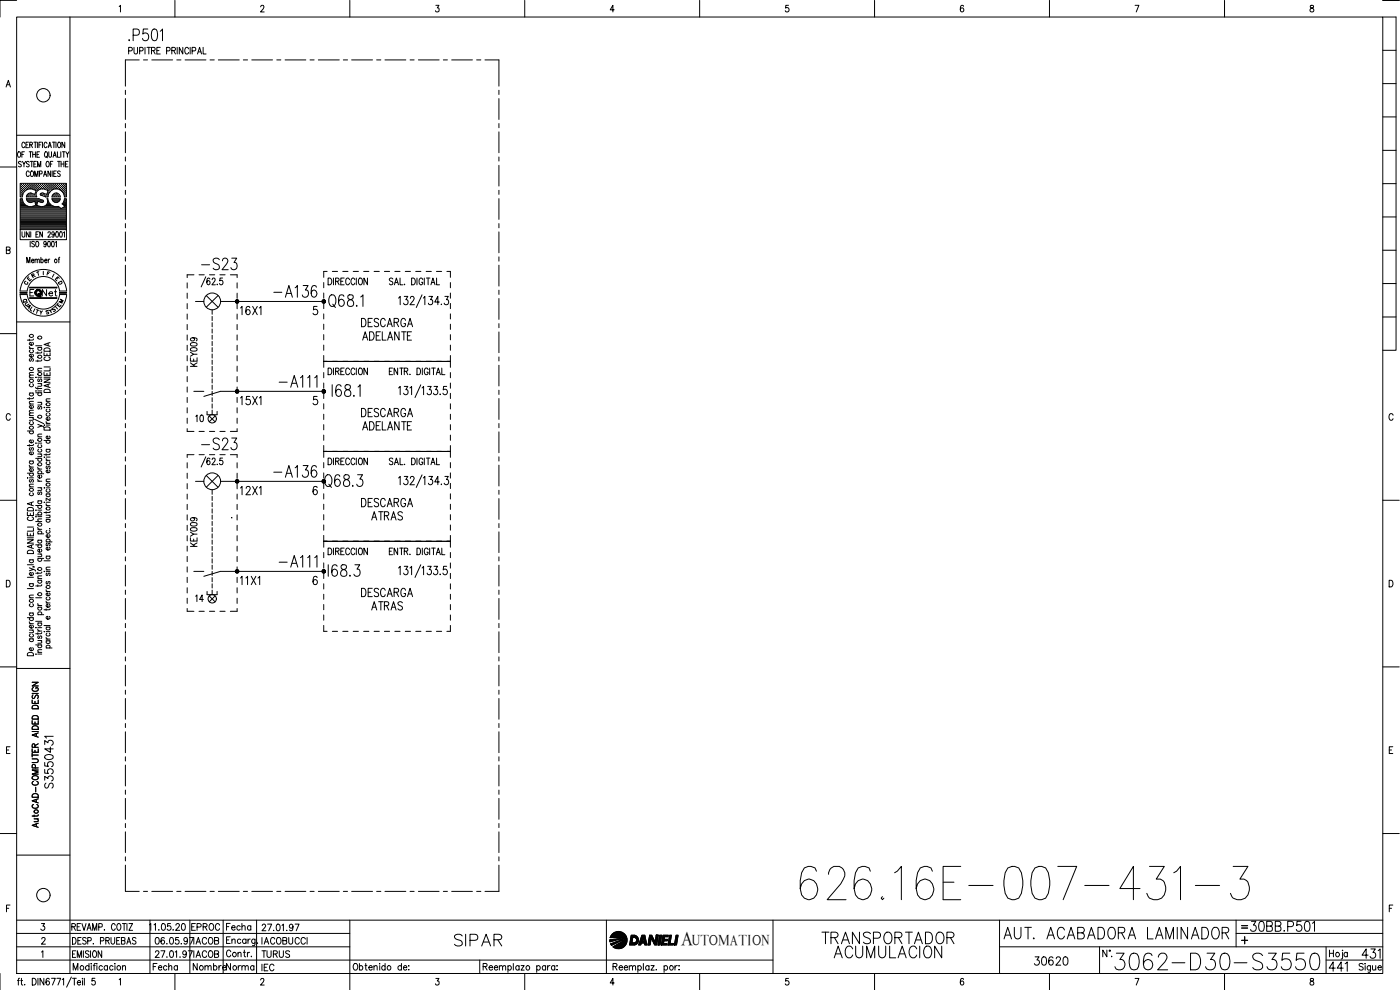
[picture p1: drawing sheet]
<svg xmlns="http://www.w3.org/2000/svg" width="420mm" height="297mm" viewBox="0 0 420 297" stroke-linecap="round" stroke-linejoin="round" font-family="sans-serif">
<defs><g id="words">
<text font-size="15.4" x="238.8" y="271.3">626.16E-007-431-3</text>
<text font-size="8.8" x="333.4" y="292.1">3062-D30-S3550</text>
<g font-size="7.1">
<text x="59.3" y="82.2">-S23</text>
<text x="80.8" y="90.3">-A136</text>
<text x="82.5" y="117.5">-A111</text>
<text x="59.3" y="136.2">-S23</text>
<text x="80.8" y="144.3">-A136</text>
<text x="82.5" y="171.4">-A111</text>
<text x="135.1" y="285">SIPAR</text>
<text x="245.5" y="284.3">TRANSPORTADOR</text>
<text x="300.2" y="282.9">AUT. ACABADORA LAMINADOR</text>
<text x="249.1" y="288.6">ACUMULACION</text>
</g>
<text font-size="6.6" x="373.9" y="280.8">30BB.P501</text>
<text font-size="6.2" x="397.6" y="292.8">441</text>
<text font-size="5.9" x="204.5" y="283.6">A</text>
<g font-size="5.7">
<text x="70.9" y="95.6">16X1</text>
<text x="107.2" y="99.1">DESCARGA</text>
<text x="107.6" y="103.4">ADELANTE</text>
<text x="70.9" y="122.8">15X1</text>
<text x="107.2" y="126.3">DESCARGA</text>
<text x="107.6" y="130.2">ADELANTE</text>
<text x="70.9" y="149.6">12X1</text>
<text x="107.2" y="153.1">DESCARGA</text>
<text x="110.4" y="157.3">ATRAS</text>
<text x="107.2" y="180.3">DESCARGA</text>
<text x="110.4" y="184.1">ATRAS</text>
<text x="16.9" y="237.8" transform="rotate(-90 16.9 237.8)">S3550431</text>
<text x="309" y="290.7">30620</text>
<text x="407.5" y="288.6">431</text>
</g>
<g font-size="5.3">
<text x="57.5" y="127.7">10</text>
<text x="57.5" y="181.7">14</text>
<text x="56.4" y="280.5">EPROC</text>
<text x="66.7" y="280.5">Fecha</text>
<text x="56.8" y="288.6">IACOB</text>
<text x="56.8" y="292.5">Nombre</text>
<text x="66.7" y="292.5">Norma</text>
<text x="77.3" y="288.6">TURUS</text>
</g>
<g font-size="4.9">
<text x="11.6" y="90">Net</text>
<text x="60" y="111.1" transform="rotate(-90 60 111.1)">KEY009</text>
<text x="60" y="165.1" transform="rotate(-90 60 165.1)">KEY009</text>
<text x="56.8" y="284.3">IACOB</text>
<text x="77.3" y="284.3">IACOBUCCI</text>
<text x="77.3" y="292.5">IEC</text>
</g>
<g font-size="4.4">
<text x="8.1" y="84.7">R</text>
<text x="207.7" y="283.6">UTOMATION</text>
</g>
<g font-size="4">
<text x="7.1" y="85.4">E</text>
<text x="16.2" y="86.4">D</text>
<text x="5.6" y="92.1">Q</text>
<text x="6.3" y="92.8">U</text>
<text x="10.6" y="95.6">Y</text>
<text x="14.5" y="94.5">S</text>
<text x="16.6" y="92.1">M</text>
</g>
<g font-size="3.5">
<text x="12.7" y="83.6">F</text>
<text x="6" y="86.4">C</text>
<text x="371.5" y="279.8">=</text>
</g>
<text font-size="2.6" x="68.1" y="156.6">.</text>
</g></defs>
<!-- layer: XR-FG100|CART -->
<g fill="none" stroke="#000" stroke-width=".3">
<path d="M5 5.1h410v287h-410zM5 .1h-5v5M21 5.1v287M35.8 2l.4-.4v2M52.5 .1v5M78.2 2.1l.4-.5 .5 .1 .1 .5-.2 .5-.8 .9h1.1M105 .1v5M130.8 1.6h.9l-.5 .8a.61 .61 0 0 1 .6 .9 .61 .61 0 0 1-1.1-.1M157.5 .1v5M184.3 2.9h-1.2l.8-1.3v2M210 .1v5M236.6 1.6h-.8v.8a.63 .63 0 0 1 .9 .1 .63 .63 0 0 1-.1 .9 .63 .63 0 0 1-.9-.2"/>
<path d="M262.5 .1v5M289.2 1.9l-.4-.3a1.12 1.12 0 0 0 0 2 .57 .57 0 0 0 .4-.8 .57 .57 0 0 0-.9-.1l-.1 .2M315 .1v5M340.7 1.6h1.1l-.8 2M367.5 .1v5M393.3 1.7v.6a.72 .72 0 0 1 .9 .4 .72 .72 0 0 1-.3 .9 .64 .64 0 0 1-.8-.7 .64 .64 0 0 1 .9-.5l.2-.3-.1-.4zM415 5.1h4v100h-4M415 .1h4.9M415 15.1h4M1.8 26.1l.7-2 .6 2M2.1 25.4h.8M415 35.1h4"/>
<path d="M415 25.1h4M0 50.1h5M5 40.6h16M5.5 45.6l.1-.1a.86 .86 0 0 1 .6 .9 .86 .86 0 0 1-.6 .8 1.09 1.09 0 0 1-.1-1.6zM6.1 56.9h.1M6.1 56.3h.1M6.1 55.7h.1M6.1 57.6h.1M6.1 58.2h.1M6.1 58.8h.1M6.1 59.8h.5M6.3 57.2h.2"/>
<path d="M6.3 56.6l.1 .1M6.3 56h.2M6.3 55.3l.1 .1M6.3 57.9h.1M6.3 58.5h.2M6.4 48.7l-.3-.3-.6 .3 .2 .4 .6 .3 .1 .5-.3 .2-.6-.2M6.4 55.9v.1M6.4 57.2v.1M6.4 58.4v.2M6.6 46.3h.4M6.6 59.1h-.5v-4.1h13.8v4.1h-.6M6.6 56.9h.2"/>
<path d="M6.6 56.3h.2M6.6 55.7h.2M6.6 57.6h.2M6.6 58.2h.2M6.7 48.4l.5 .8 .5-.8M6.7 55.6v.1M6.7 56.2v.2M6.7 56.8v.2M6.7 57.5v.1M6.7 58.1v.2M6.9 58.3l-.2 .8M7 57.2h.1"/>
<path d="M7 56.6h.1M7 56h.1M7 55.3h.1M7.1 55.3v.1M7.1 55.9v.1M7.1 56.5v.2M7.1 57.2v.1M7.2 49.2v.9M7.3 56.9h.2M7.3 56.3h.2M7.3 55.7h.2M7.3 45.5h-.7v1.7"/>
<path d="M7.4 55.6v.1M7.4 56.2v.2M7.4 56.8v.2M7.5 43.1a.46 .46 0 0 0-.6-.4 .46 .46 0 0 0-.3 .6v.4a.47 .47 0 0 0 .3 .6 .47 .47 0 0 0 .6-.4M7.6 56.6l.1 .1M7.6 56h.1M7.6 55.3l.1 .1M7.7 55.9v.1M7.8 43.5h.5M7.9 59.6h3.7M7.9 56.9h.1M7.9 56.3h.2"/>
<path d="M7.9 55.7h.2M7.9 59.6l.1 .3M8 59.9l.7 .8h.8M8 55.6v.1M8 56.2v.2M8 56.8v.1M8 58.8l-.1 .3M8 59.8h3.7M8.1 58.8h.1M8.3 56.6h.1M8.3 56h.1M8.3 55.3h.1"/>
<path d="M8.3 58.5h.1M8.3 55.3v.1M8.3 55.9v.1M8.3 56.5v.2M8.3 58.4v.2M8.6 42.7h-.8v1.6h.8M8.6 56.3h.1M8.6 55.7h.1M8.6 58.8h.1M8.6 55.6v.1M8.6 56.2v.2M8.6 58.7v.2"/>
<path d="M8.7 58.2l-.1 .1M8.8 51.7a.46 .46 0 0 0-.6-.4 .46 .46 0 0 0-.3 .6v.5a.46 .46 0 0 0 .3 .5 .46 .46 0 0 0 .6-.3M8.8 48.7l-.3-.3-.6 .3 .1 .3 .8 .6-.3 .5-.6-.2M8.8 45.5h.8M8.9 56.6h.1M8.9 56h.1M8.9 55.3l.1 .1M8.9 58.5h.1M8.9 43.5l.7-.1 .1-.6-.8-.1v1.6M9 55.9v.1M9 58.4v.2M9.1 48.4h.8"/>
<path d="M9.1 45.5v1.7M9.2 56.3h.2M9.2 55.7h.2M9.2 58.2h.2M9.2 58.8h.2M9.3 55.6v.1M9.3 56.2v.2M9.3 58.1v.2M9.3 58.7v.2M9.4 51.4l.1-.1a.82 .82 0 0 1 .6 .9 .82 .82 0 0 1-.7 .7l-.3-.5zM9.4 43.5l.3 .8M9.5 58h-.8l-.7 .8"/>
<path d="M9.5 56.6h.2M9.5 56h.2M9.5 55.3h.2M9.5 58.5h.2M9.5 48.4v1.7M9.6 55.3v.1M9.6 55.9v.1M9.6 56.5v.2M9.6 58.4v.2M9.8 56.3h.2M9.8 55.7h.2M9.8 58.8h.2"/>
<path d="M9.8 46.3h.8M9.8 45.5v1.7M9.9 56.8l.9 .3-.3 1.2-1-.3M9.9 56.8a2.52 2.52 0 0 0-3.1 1.5M9.9 55.6v.1M9.9 56.2v.2M9.9 58.2v.1M9.9 58.7v.2M10.2 55.3v.1M10.2 56.6v.1M10.2 56h.1M10.2 58.5h.1"/>
<path d="M10.2 49.2h.4M10.2 42.7h.8M10.2 55.9v.1M10.2 58.4v.2M10.4 52.9v-1.6l.5 1.6 .5-1.6v1.6M10.5 56.9h.1M10.5 56.3h.1M10.5 55.7h.1M10.5 58.8h.1M10.5 55.6v.1M10.5 56.2v.2M10.5 56.8v.2"/>
<path d="M10.5 58.7v.2M10.6 58.2h.1M10.6 42.7v1.6M10.6 45.5v1.7M10.8 56.6h.1M10.8 56h.1M10.8 55.3h.1M10.9 55.3v.1M10.9 55.9v.1M10.9 56.5v.2M10.9 57.2h.1M10.9 48.4h-.7v1.7h.7"/>
<path d="M11.1 56.9h.2M11.1 56.3h.2M11.1 55.7h.2M11.1 46.3h.5M11.2 55.6v.1M11.2 56.2v.2M11.2 56.8v.2M11.2 42.7v1.6M11.3 50.1v-1.7l.5 1.7 .4-1.7v1.7M11.4 56.6h.2M11.4 56h.2M11.4 55.3h.2"/>
<path d="M11.5 55.3v.1M11.5 55.9v.1M11.5 56.5v.2M11.6 59.6l.2 .1M11.7 43.5h.4M11.7 56.3h.2M11.7 55.7h.2M11.8 59.7l1.2 .4v.5l-.3 .1M11.8 55.6v.1M11.8 56.2v.2M11.8 56.9a1.5 1.5 0 0 0-.7 2.2h-3.2M11.9 52.2l.7-.2-.1-.6-.6-.1v1.6"/>
<path d="M11.9 45.5h-.8v1.7h.8M12.1 56.6v.1M12.1 56h.1M12.1 55.3v.1M12.1 55.9v.1M12.2 58.6l1.4 .5h.8M12.4 56.3h.1M12.4 55.7h.1M12.4 58.2h.1M12.4 42.7h-.7v1.6M12.4 55.6v.1M12.4 56.2v.2"/>
<path d="M12.4 58.1v.2M12.7 56.6h.1M12.7 56h.1M12.7 55.3h.1M12.7 58.5h.1M12.7 42.7v1.6M12.8 56.7l.7 .1M12.8 56.7l-1 .2M12.8 55.3v.1M12.8 55.9v.1M12.8 56.5v.1M12.8 58.4v.2"/>
<path d="M13 56.3h.2M13 55.7h.2M13 58.2h.2M13.1 52.9l.4-1.6 .5 1.6M13.1 55.6v.1M13.1 56.2v.2M13.1 58.1v.2M13.1 58l-.5-.1a.38 .38 0 0 0-.4 .2 .38 .38 0 0 0 0 .4M13.3 52.4h.5M13.3 56.6l.1 .1M13.3 56h.2M13.3 55.3l.1 .1"/>
<path d="M13.3 58.5h.2M13.4 55.9v.1M13.4 58.4v.2M13.5 56.8l.9 .3-.3 1.2-1-.3M13.6 45.6l.1-.1a.88 .88 0 0 1 .6 .9 .88 .88 0 0 1-.6 .8 1.09 1.09 0 0 1-.1-1.6zM13.6 56.3h.2M13.6 55.7h.2M13.6 58.8h.2M13.7 55.6v.1M13.7 56.2v.2M13.7 58.7v.2M13.9 46.9l.3 .5"/>
<path d="M14 56.6h.1M14 56h.1M14 55.3h.1M14 58.5h.1M14.1 48.5l.1-.1a.86 .86 0 0 1 .6 .8 .86 .86 0 0 1-.6 .9 1.09 1.09 0 0 1-.1-1.6zM14.1 55.3v.1M14.1 55.9v.1M14.1 56.5v.2M14.1 58.4v.2M14.1 59.6h.3a2.55 2.55 0 0 0 3.1 2.3M14.1 43.1a.46 .46 0 0 0-.6-.4 .46 .46 0 0 0-.3 .6l.3 .9 .3 .1 .3-.4M14.1 59.6a1.69 1.69 0 0 1-.3 1.9 1.69 1.69 0 0 1-1.9 .4"/>
<path d="M14.3 58.8h.1M14.3 56.9h.1M14.3 56.3h.1M14.3 55.7h.1M14.3 58.2h.1M14.4 55.6v.1M14.4 56.2v.2M14.4 56.8v.2M14.4 58.1v.2M14.4 57.6h.1M14.5 44.3l.4-1.6 .5 1.6M14.5 58.3l-.1 .8"/>
<path d="M14.6 57.2h.1M14.6 56.6l.1 .1M14.6 56h.1M14.6 55.3l.1 .1M14.6 57.9h.1M14.6 45.5l.1 1.5 .3 .2 .4-.2 .1-1.5M14.6 43.8h.6M14.7 57.8h.1M14.7 55.9v.1M14.7 57.2v.1M14.9 56.9h.2M14.9 56.3h.2"/>
<path d="M14.9 55.7h.2M15 55.6v.1M15 56.2v.2M15 56.8v.2M15.1 49.2h.5M15.2 51.3v1.6l-.8-1.6v1.6M15.2 56.6h.2M15.2 56h.2M15.2 55.3h.2M15.3 55.3v.1M15.3 55.9v.1M15.3 56.5v.2"/>
<path d="M15.5 56.9h.2M15.5 56.3h.2M15.5 55.7h.2M15.6 59.6h2.5a1.26 1.26 0 0 1-1.3 1.2 1.26 1.26 0 0 1-1.2-1.2zM15.6 59.1h2.5M15.6 55.6v.1M15.6 56.2v.2M15.6 56.8v.1M15.7 51.3v1.6M15.7 58.8a1.23 1.23 0 0 1 1.1-.9 1.23 1.23 0 0 1 1.2 .9M15.7 58.8l-.1 .3M15.7 59.8h2.2"/>
<path d="M15.7 42.7h.9M15.9 48.4h-.8v1.7M15.9 56.6l.1 .1M15.9 56h.1M15.9 55.3l.1 .1M15.9 47.2l.5-1.7 .5 1.7M16 58.5h.1M16 55.9v.1M16 58.5v.1M16.1 52.1h.5M16.1 46.6h.6M16.2 56.3h.1"/>
<path d="M16.2 55.7h.1M16.2 58.8h.1M16.2 42.7v1.6M16.3 55.6v.1M16.3 56.2v.2M16.3 58.7v.2M16.3 58.2v.1M16.5 56.6h.1M16.5 56h.1M16.5 55.3h.1M16.5 58.5h.1M16.6 55.3v.1"/>
<path d="M16.6 55.9v.1M16.6 56.5v.1M16.6 58.4v.2M16.8 56.3h.2M16.8 55.7h.2M16.8 58.2h.2M16.8 58.8h.2M16.8 42.7v1.6M16.9 51.3h-.8v1.6h.8M16.9 55.6v.1M16.9 56.2v.2M16.9 58.1v.2"/>
<path d="M16.9 58.7v.2M17.1 56.6h.1M17.1 56h.2M17.1 55.3l.1 .1M17.1 58.5h.2M17.2 45.5v1.7h.7M17.2 55.9v.1M17.2 58.4v.2M17.3 48.4h.8M17.4 56.3h.2M17.4 55.7h.2M17.4 58.8h.2"/>
<path d="M17.5 42.7h.2a.86 .86 0 0 1 .6 .8 .86 .86 0 0 1-.6 .8 1.09 1.09 0 0 1-.2-1.6zM17.5 55.6v.1M17.5 56.2v.2M17.5 58.7v.2M17.7 48.4v1.7M17.8 56.6h.1M17.8 56h.1M17.8 55.3h.1M17.8 56.9l.8 .6 .6 .8M17.8 56.9a2.51 2.51 0 0 0-3.3 1.4M17.9 55.3v.1M17.9 55.9v.1"/>
<path d="M17.9 56.5v.2M18 58.8l.1 .3M18.1 51.5a.41 .41 0 0 0-.7-.2 .41 .41 0 0 0 .1 .7l.5 .4 .1 .3-.3 .2-.5-.2M18.1 56.9h.1M18.1 56.3h.1M18.1 55.7h.1M18.2 55.6v.1M18.2 56.2v.2M18.2 56.8v.2M18.2 45.5v1.7M18.3 49.2h.9M18.3 48.4v1.7"/>
<path d="M18.4 56.6l.1 .1M18.4 56h.1M18.4 55.3l.1 .1M18.5 57.2h.1M18.5 55.9v.1M18.7 56.9h.2M18.7 56.3h.2M18.7 55.7h.2M18.7 45.5h.8M18.8 57.5l.1 .1M18.8 55.6v.1M18.8 56.2v.2"/>
<path d="M18.8 56.8v.2M19 57.2h.2M19 56.6h.2M19 56h.2M19 55.3h.2M19 57.9h.2M19.1 45.5v1.7M19.1 55.3v.1M19.1 55.9v.1M19.1 56.5v.2M19.1 57.2v.1M19.1 57.8v.1"/>
<path d="M19.2 58.3l.1 .8M19.2 48.4v1.7M19.3 56.9h.2M19.3 56.3h.2M19.3 55.7h.2M19.3 57.6h.2M19.3 58.2h.2M19.4 58.8h.1M19.4 42.7v1.6l-.8-1.6v1.6M19.4 55.6v.1M19.4 56.2v.2M19.4 56.8v.2"/>
<path d="M19.4 57.5v.1M19.4 58.1v.2M19.4 58.7v.2M19.4 59.8h.4M19.6 49.2h.5M19.7 57.2h.1M19.7 56.6h.1M19.7 56h.1M19.7 55.3h.1M19.7 57.9h.1M19.7 58.5h.1M19.8 45.5l.4 .8 .5-.8"/>
<path d="M19.8 55.3v.1M19.8 55.9v.1M19.8 56.5v.2M19.8 57.2v.1M19.8 57.8v.1M19.8 58.4v.2M20.2 46.3v.9M20.4 48.4h-.8v1.7h.8M415 55.1h4M415 45.1h4M1.9 75h1l.1-.7-1.1-.2v2l1-.1 .1-.6-.3-.4M6.1 68.9v3h13.8v-3"/>
<path d="M6.1 64.5h13.7M6.1 64.2h13.7M6.1 63.9h13.7M6.1 63.6h13.7M6.1 63.3h13.7M6.1 62.9h13.7M6.1 62.6h12.1M6.1 62.3h11.8M6.1 62h2.3M6.1 61.7h1.6M6.1 61.4h1.3M6.1 61h1"/>
<path d="M6.1 60.7h.8M6.1 60.4h.6M6.1 60.1h.5M6.1 64.8h13.7M6.1 65.2h13.7M6.1 65.5h13.7M6.1 65.8h13.7M6.1 66.1h13.7M6.1 66.4h13.7M6.1 66.7h13.7M6.1 67.1h13.7M6.1 67.4h13.7"/>
<path d="M6.1 67.7h13.7M6.1 68h13.7M6.1 68.4h13.7M6.1 68.7h13.7M6.6 69.5v1.2l.4 .4 .4-.2 .1-1.4M6.8 60.4l.3 .4a2.5 2.5 0 0 0 2.8 1.1M6.9 60.4l-.3-.8h-.5v9.3h13.8v-9.3h-.6l-.7 1.6M8 78.9v-1.7l.5 1.7 .5-1.7v1.7M8.2 60.1h4.5M8.4 60.4h1.7M8.8 69.5v1.6l-.9-1.6v1.6M9.1 72.4v1.7"/>
<path d="M9.2 69.5v1.6M9.4 78.2h.8l-.2-.4a.48 .48 0 0 0-.6 .5 .48 .48 0 0 0 .6 .5l.2-.2M9.5 60.7l1-.3 .2 1.2-.8 .3M9.9 62h2M10.3 72.6l-.3-.2-.5 .2 .1 .4 .5 .3a.44 .44 0 0 1 .2 .6 .44 .44 0 0 1-.7 .1l-.1-.2M10.5 78l.3-.2h.3l.1 1.1M10.5 77.8v1.1M10.5 60.4h.7M10.6 60.7h.5M10.7 61h.4M10.8 61.7h.2M10.8 70.3h.5"/>
<path d="M10.8 61.4h.2M10.9 72.5l.1-.1a.86 .86 0 0 1 .7 .8 .86 .86 0 0 1-.7 .9 1.25 1.25 0 0 1-.1-1.6zM11.2 78l.3-.2h.3v1.1M11.6 69.5h-.8v1.6h.8M11.7 60.4h1.3M12.3 78l.1-.2a.48 .48 0 0 1 .6 .5 .48 .48 0 0 1-.6 .5l-.1-.2M12.3 77.2v1.7M12.7 60.8l-1.4-.4-.3 1.2 .8 .3M12.7 69.5v1.6l-.8-1.6v1.6M13.3 62h2.8M13.4 78.2h.7l-.1-.4a.47 .47 0 0 0-.6 .5 .47 .47 0 0 0 .6 .5l.1-.2M13.8 61.7h1.7"/>
<path d="M13.9 73l-.2 .3a.42 .42 0 0 1-.6-.4 .42 .42 0 0 1 .7-.3l-.1 1.4-.3 .1-.2-.3M14.1 61.4h1M14.3 61h.5M14.4 60.7h.2M14.4 69.9a.38 .38 0 0 1 .5-.4 .38 .38 0 0 1 .2 .6l-.7 1h.8M14.4 60.4h.1M14.5 72.5l.3-.1a1.04 1.04 0 0 1-.2 1.7l-.3-.8zM14.5 77.8v1.1M14.9 77.8l-.4 .4M15.6 72.5l.3-.1a1.01 1.01 0 0 1-.1 1.7l-.3-.8zM15.9 60.1h1.9M16.1 60.4h1.4"/>
<path d="M16.3 70.1l-.2 .4a.42 .42 0 0 1-.6-.5 .42 .42 0 0 1 .7-.2l-.1 1.3-.5-.2M16.6 72.7l.3-.3v1.7M16.9 69.6h.5l.1 .2-.1 1.3a.84 .84 0 0 1-.8-.6 .84 .84 0 0 1 .3-.9zM17.4 61.9l.9 .7 1.1-.6M17.5 77.8h.4M17.9 77.2l-.2 .3v1.4M18.1 69.6l.1-.1a.92 .92 0 0 1 0 1.6l-.3-.6zM18.4 62.6h1.4M18.7 61.2l.7 .7M18.9 61h.9M19 62.3h.8M19 61.4h.8"/>
<path d="M19 69.8l.3-.3v1.6M19.1 60.7h.7M19.3 61.7h.5M19.3 60.4h.5M19.3 60.1h.5M19.5 62h.3M415 75.1h4M415 65.1h4M5 96.6h16M6 88.4a7 7 0 0 0 7 6.5 7 7 0 0 0 7-6.5M6 87.3a7 7 0 0 1 7-6.5 7 7 0 0 1 7 6.5M8.2 88.4a4.9 4.9 0 0 0 4.8 4.3 4.9 4.9 0 0 0 4.9-4.3"/>
<path d="M8.2 87.3a4.9 4.9 0 0 1 4.8-4.3 4.9 4.9 0 0 1 4.9 4.3M8.9 89.4h8.2M8.9 89.5h8.2M8.9 86.4h8.2M8.9 86.2h8.2M9 89.4h8M9 86.3h8M10.2 86.9h-1.2v1.9M415 95.1h4M415 85.1h4M0 100.1h5M8.8 104l.6 .5"/>
<path d="M8.8 101.8v.5M8.8 119.3v.5M8.8 117.9h1.2M8.8 113.4h1.2M8.8 104.5h1.2M9.1 117.9a.51 .51 0 0 0 0 .8 .51 .51 0 0 0 .7 0 .51 .51 0 0 0 0-.8M9.1 115.2a.56 .56 0 0 0 .2 .9 .56 .56 0 0 0 .7-.6l-.2-.3M9.1 107.6l-.3 .3 .3 .5 .4-.7h.4l.1 .4-.2 .3M9.1 105a.56 .56 0 0 0 .2 .9 .56 .56 0 0 0 .7-.6l-.2-.3M9.8 106.3a.51 .51 0 0 1 0 .7 .51 .51 0 0 1-.7 .1 .51 .51 0 0 1-.1-.7l.4-.1v.9M9.8 102.7a.51 .51 0 0 1 0 .7 .51 .51 0 0 1-.7 .1 .51 .51 0 0 1-.1-.7l.4-.1v.9M10 119.2l-.3 .4h-1.5"/>
<path d="M10 112.6h-1.1l-.1 .4 .4 .4M10 111.7l-1.1 .1-.1 .4 .4 .4M10 101.7l-.3 .4h-1.5M10.7 117.3h.2zM10.7 116.2l.3 .4h1.5M10.7 113.2h.2zM10.7 117.8h1.8M10.7 103.7h1.8M11.3 113.2h1.2M11.3 105.6v.5M11.3 108v.5M11.3 116.3v.5"/>
<path d="M11.3 117.3h1.2M11.3 115.1h1.2M11.3 111.3h1.2M11.3 104.3h1.2M11.6 117.8a.51 .51 0 0 0 0 .8 .51 .51 0 0 0 .7 0 .51 .51 0 0 0 0-.8M11.6 113.7l-.3 .3 .1 .5h.4l.2-.7 .3-.1 .2 .3-.2 .5M11.6 104.3a.49 .49 0 0 0 0 .7 .49 .49 0 0 0 .7 0 .49 .49 0 0 0 0-.7M12.2 115.1l.3 .4-.1 .3-1.1 .1M12.5 110.5l-1.1 .1-.1 .3 .4 .4M12.5 107.9l-.3 .4h-1.5M12.5 105.6l-.1 .3h-1.7M13.2 113.7h1.8l-1.8 1h1.8"/>
<path d="M13.2 111.7v.9h1.8v-.9M13.2 105.8v.9h1.8v-.9M13.2 113.2h1.8M13.2 110.1h1.8M13.3 117a1.01 1.01 0 0 1 1.1-.2 1.01 1.01 0 0 1 .6 1h-1.8zM13.3 104.7a.99 .99 0 0 1 1.1-.3 .99 .99 0 0 1 .6 1h-1.8zM13.6 107.1a.55 .55 0 0 0-.4 .7 .55 .55 0 0 0 .7 .4h.5a.54 .54 0 0 0 .6-.4 .54 .54 0 0 0-.4-.7M14.1 106.2v.5M14.1 112v.6M14.4 103v.7M14.4 115.3v.8M15 119.7h-1.1l-.1 .4 .4 .3"/>
<path d="M15 115.1l-1.8 .6 1.8 .6M15 110.4v.9h-1.8M15 102.8l-1.8 .6 1.8 .5M3.1 124.6a.63 .63 0 0 0-.8-.5 .63 .63 0 0 0-.4 .8v.4a.63 .63 0 0 0 .4 .8 .63 .63 0 0 0 .8-.5M8.2 129.3h1.8M8.8 139.6v.2l.6 .4M8.8 138.3h1.2M8.8 133.4v.5M8.8 125.3h1.2M8.8 124.7h1.2M8.8 121.2h1.2M9.1 138.3a.51 .51 0 0 0 0 .8 .51 .51 0 0 0 .7 0 .51 .51 0 0 0 0-.8"/>
<path d="M9.1 134.3l-.3 .3 .1 .5h.4l.2-.7 .3-.1 .2 .3-.2 .5M9.1 129.3a.56 .56 0 0 0 .2 .9 .56 .56 0 0 0 .7-.6l-.2-.3M9.1 126.5a.51 .51 0 0 0 0 .8 .51 .51 0 0 0 .7 0 .51 .51 0 0 0 0-.8M9.7 125.3l.3 .4-.1 .3-1.1 .1M9.8 135.6a.51 .51 0 0 1 0 .7 .51 .51 0 0 1-.7 0 .51 .51 0 0 1-.1-.7h.4v.8M9.8 132a.51 .51 0 0 1 0 .7 .51 .51 0 0 1-.7 .1 .51 .51 0 0 1-.1-.7l.4-.1v.9M9.8 121.7a.51 .51 0 0 1 0 .7 .51 .51 0 0 1-.7 0 .51 .51 0 0 1-.1-.7h.4v.8M10 133.3l-.3 .4h-1.5M10 123.9l-1.1 .1-.1 .4 .4 .3M10 123.1l-1.1 .1-.1 .4 .4 .3M10 120.4l-1.1 .1-.1 .3 .4 .4M10.4 125.8l2.7 1.3"/>
<path d="M10.7 133h.2zM10.7 137.5h1.8M11.3 127.3l1.2 .5-1.2 .4M11.3 136.2h1.2M11.3 133h1.2M11.3 131h1.2M11.3 120.7h1.2M11.6 137.5a.51 .51 0 0 0 0 .8 .51 .51 0 0 0 .7 0 .51 .51 0 0 0 0-.8M11.6 134.8a.49 .49 0 0 0 0 .7 .49 .49 0 0 0 .7 0 .49 .49 0 0 0 0-.7M11.6 133.5a.49 .49 0 0 0 0 .7 .49 .49 0 0 0 .7 0 .49 .49 0 0 0 0-.7M11.6 121.9l-.3 .3 .1 .5h.4l.2-.7 .3-.1 .2 .3-.2 .6M12.2 136.2l.3 .4-.1 .3-1.1 .1"/>
<path d="M12.2 120.7l.3 .4-.1 .3-1.1 .1M12.5 130.2l-1.1 .1-.1 .4 .4 .3M12.5 127.8l.6 .2v.3M13.2 137.1h.2zM13.2 127.5h.2zM13.2 122.2h.2zM13.2 132.2h1.8M13.3 128.4a.99 .99 0 0 1 1.1-.3 .99 .99 0 0 1 .6 1h-1.8zM13.8 137.6l.1 .3 .5 .2M13.8 126.5l.1 .3 .5 .2M13.8 136.2v.4M13.8 138.1h1.2"/>
<path d="M13.8 137.1h1.2M13.8 134.8h1.2M13.8 127.5h1.2M13.8 127h1.2M13.8 122.2h1.2M13.8 120.4h1.2M14.1 139.8l-.3 .3 .1 .4h.4l.2-.6 .3-.1 .2 .3-.2 .5M14.1 138.5a.49 .49 0 0 0 0 .7 .49 .49 0 0 0 .7 0 .49 .49 0 0 0 0-.7M14.1 134.8a.49 .49 0 0 0 0 .7 .49 .49 0 0 0 .7 0 .49 .49 0 0 0 0-.7M14.1 132.2l-.2 .1a.51 .51 0 0 0 .6 .7 .51 .51 0 0 0 .3-.8M14.1 124l-.2 .1a.52 .52 0 0 0 .6 .8 .52 .52 0 0 0 .3-.9M14.1 122.8l-.2 .1a.52 .52 0 0 0 .6 .7 .52 .52 0 0 0 .3-.8"/>
<path d="M14.8 130.8l.1 .2a.53 .53 0 0 1-.5 .7 .53 .53 0 0 1-.4-.8l.4-.1v.9M14.8 125.3a.5 .5 0 0 1 0 .6 .5 .5 0 0 1-.7 .1 .5 .5 0 0 1-.1-.7h.4v.8M15 136.1l-.1 .3h-1.7M418.1 124.6a.63 .63 0 0 0-.8-.5 .63 .63 0 0 0-.4 .8v.4a.63 .63 0 0 0 .4 .8 .63 .63 0 0 0 .8-.5M0 150.1h5M8.2 159.8v1h1.8v-1M8.2 153.7v1h1.8v-1M8.2 143.4h.2zM8.2 158.1h1.8M8.2 142h1.8M8.3 152.6a.99 .99 0 0 1 1.1-.3 .99 .99 0 0 1 .6 1h-1.8zM8.6 155.1a.57 .57 0 0 0-.4 .7 .57 .57 0 0 0 .7 .4h.5a.56 .56 0 0 0 .6-.4 .56 .56 0 0 0-.4-.7"/>
<path d="M8.8 146.1h1.2M8.8 143.4h1.2M8.8 140.2h1.2M9.1 147.9l-.2 .1a.52 .52 0 0 0 .6 .8 .52 .52 0 0 0 .3-.9M9.1 143.9l-.3 .3 .1 .4h.4l.2-.6 .3-.1 .2 .3-.2 .5M9.1 142a.51 .51 0 0 0 0 .7 .51 .51 0 0 0 .7 0 .51 .51 0 0 0 0-.7M9.1 154.1v.6M9.4 150.8v.7M9.8 140.6a.51 .51 0 0 1 0 .7 .51 .51 0 0 1-.7 .1 .51 .51 0 0 1-.1-.7l.4-.1v.9M10 158.5v.9h-1.8M10 150.6l-1.8 .6 1.8 .6M10 145.3h-1.1l-.1 .4 .4 .4"/>
<path d="M10.7 155h.2zM10.7 153.1h.2zM10.7 156.5h1.8M10.7 154.5h1.8M10.7 151.7h1.8M11.3 158.2l.1 .4 .5 .2M11.3 143.8l.1 .4 .5 .2M11.3 140.2l.1 .3 .5 .2M11.3 158.8h1.2M11.3 155h1.2M11.3 153.1h1.2M11.3 150.3h1.2"/>
<path d="M11.3 146.3h1.2M11.3 144.4h1.2M11.3 142.1h1.8M11.3 140.7h1.2M11.6 154.5a.51 .51 0 0 1 0-.7 .51 .51 0 0 1 .7 0 .51 .51 0 0 1 0 .7M11.6 151.7a.51 .51 0 0 0 0 .7 .51 .51 0 0 0 .7 0 .51 .51 0 0 0 0-.7M11.6 150.3a.51 .51 0 0 0 0 .7 .51 .51 0 0 0 .7 0 .51 .51 0 0 0 0-.7M11.6 147.6l-.3 .3 .3 .5 .4-.8h.4l.1 .5-.2 .3M11.6 142.1a.51 .51 0 0 1 0-.7 .51 .51 0 0 1 .7 0 .51 .51 0 0 1 0 .7M12.2 146.3l.3 .4-.1 .4h-1.1M12.3 142.6a.5 .5 0 0 1 .1 .7 .5 .5 0 0 1-.8 0 .5 .5 0 0 1 .1-.7h.2v.9M12.5 155.7h-1.1l-.1 .4 .4 .4"/>
<path d="M13.2 150.7h.2zM13.2 146.4h.2zM13.8 151.1l.1 .4 .5 .2M13.8 153.5v.5M13.8 155.9h1.2M13.8 154.6h1.2M13.8 151.7h1.2M13.8 150.7h1.2M13.8 148.2h1.2M13.8 146.4h1.2M13.8 144.5h1.2M14.1 159.2l-.2 .1a.52 .52 0 0 0 .6 .7 .52 .52 0 0 0 .3-.8"/>
<path d="M14.1 155.9l-.2 .1a.52 .52 0 0 0 .6 .7 .52 .52 0 0 0 .3-.8M14.1 148.2l-.2 .1a.52 .52 0 0 0 .6 .8 .52 .52 0 0 0 .3-.9M14.1 146.8l-.2 .2a.52 .52 0 0 0 .6 .7 .52 .52 0 0 0 .3-.9M14.7 154.6l.3 .3-.1 .4h-1.1M14.8 141a.5 .5 0 0 1 0 .7 .5 .5 0 0 1-.7 .1 .5 .5 0 0 1-.1-.7l.4-.1v.8M14.9 158.6v.1M15 153.4l-.1 .3-1.7 .1M15 149.5v.7l-1.2-.7v.7M15 143.7l-1.1 .1-.1 .4 .4 .3M415 150.1h4.9M1.9 174.1a1.01 1.01 0 0 1 1.2 1 1.01 1.01 0 0 1-1.2 1zM8.2 162h1.8l-1.8 1h1.8"/>
<path d="M8.2 176.6h1.8M8.2 173.2h1.8M8.2 169.4h1.8M8.2 161.4h1.8M8.3 165.4a.99 .99 0 0 1 1.1-.3 .99 .99 0 0 1 .6 1h-1.8zM8.8 170.4l1.2 .4-1.2 .5M8.8 179.4h1.2M8.8 175.1h1.2M8.8 168h1.2M9.1 175.1a.51 .51 0 0 0 0 .8 .51 .51 0 0 0 .7 0 .51 .51 0 0 0 0-.8M9.1 168a.56 .56 0 0 0 .2 .9 .56 .56 0 0 0 .7-.6l-.2-.3M9.1 160.2v.6"/>
<path d="M9.4 163.6v.7M9.8 171.8a.51 .51 0 0 1 0 .7 .51 .51 0 0 1-.7 .1 .51 .51 0 0 1-.1-.7l.4-.1v.9M9.9 170l.5 .2M10 178.5l-1.1 .1-.1 .4 .4 .4M10 170.8l.6 .3v.3M10 163.4l-1.8 .6 1.8 .6M10.7 179.4h1.8M10.7 163.5h1.8M11.3 171.7v.5M11.3 175.5v.5M11.3 174.1h1.2M11.3 173.6h1.2"/>
<path d="M11.3 167.5h1.8M11.3 166.2h1.2M11.3 162.1h1.2M11.3 160.2h1.8M11.6 174.1a.51 .51 0 0 0 0 .7 .51 .51 0 0 0 .7 0 .51 .51 0 0 0 0-.7M11.6 167.5a.51 .51 0 0 0 0 .8 .51 .51 0 0 0 .7 0 .51 .51 0 0 0 0-.8M11.6 163.5a.49 .49 0 0 0 0 .7 .49 .49 0 0 0 .7 0 .49 .49 0 0 0 0-.7M11.6 162.1a.51 .51 0 0 0 0 .7 .51 .51 0 0 0 .7 0 .51 .51 0 0 0 0-.7M11.6 160.2a.49 .49 0 0 1 0-.7 .49 .49 0 0 1 .7 0 .49 .49 0 0 1 0 .7M12.2 166.2l.3 .4-.1 .3-1.1 .1M12.3 164.8a.51 .51 0 0 1 0 .7 .51 .51 0 0 1-.7 0 .51 .51 0 0 1-.1-.7h.4v.8M12.5 175.4l-.3 .4h-1.5"/>
<path d="M12.5 172.8l-1.1 .1-.1 .3 .4 .4M12.5 171.6l-.3 .4h-1.5M13.2 171.4h.2zM13.2 168.3h1.8M13.8 176.9l.1 .4 .5 .2M13.8 177.5h1.2M13.8 171.4h1.2M13.8 171h1.2M13.8 166.9h1.2M13.8 162.6h1.8M14.1 179.2l-.2 .1a.52 .52 0 0 0 .6 .7 .52 .52 0 0 0 .3-.8M14.1 174.5l-.3 .2 .3 .5 .4-.7h.4l.1 .4-.2 .3"/>
<path d="M14.1 171.9l-.3 .3 .3 .5 .4-.7h.4l.1 .4-.2 .3M14.1 166.9a.49 .49 0 0 0 0 .7 .49 .49 0 0 0 .7 0 .49 .49 0 0 0 0-.7M14.1 163l-.3 .3 .1 .4h.4l.2-.6 .3-.1 .2 .3-.2 .5M14.1 162.6l-.2-.1a.52 .52 0 0 1 .6-.8 .52 .52 0 0 1 .3 .9M14.8 177.9l.1 .1a.52 .52 0 0 1-.5 .8 .52 .52 0 0 1-.4-.8l.4-.1v.9M14.8 164.2l.1 .2a.52 .52 0 0 1-.5 .7 .52 .52 0 0 1-.4-.8l.4-.1v.8M14.8 160.4a.49 .49 0 0 1 0 .7 .49 .49 0 0 1-.7 0 .49 .49 0 0 1-.1-.6l.4-.1v.8M15 170.2l-1.1 .1-.1 .3 .4 .4M416.9 174.1a1.01 1.01 0 0 1 1.2 1 1.01 1.01 0 0 1-1.2 1zM8.2 185.3h1.8M8.3 196a.99 .99 0 0 1 1.1-.2 .99 .99 0 0 1 .6 1h-1.8zM8.8 186.5l.1 .4 .5 .2"/>
<path d="M8.8 191.7h1.2M8.8 189h1.2M8.8 187.1h1.2M8.8 183.9h1.2M9.1 191.7a.56 .56 0 0 0 .2 .9 .56 .56 0 0 0 .7-.6l-.2-.3M9.1 190.3a.56 .56 0 0 0 .2 .9 .56 .56 0 0 0 .7-.6l-.2-.3M9.1 185.3a.56 .56 0 0 0 .2 1 .56 .56 0 0 0 .7-.7l-.2-.3M9.1 183.9a.51 .51 0 0 0 0 .8 .51 .51 0 0 0 .7 0 .51 .51 0 0 0 0-.8M9.1 181.2a.56 .56 0 0 0 .2 .9 .56 .56 0 0 0 .7-.6l-.2-.3M9.7 189l.3 .4-.1 .4-1.1 .1M9.8 194.3a.51 .51 0 0 1 0 .7 .51 .51 0 0 1-.7 .1 .51 .51 0 0 1-.1-.7l.4-.1v.9M9.8 187.6a.51 .51 0 0 1 0 .7 .51 .51 0 0 1-.7 .1 .51 .51 0 0 1-.1-.8h.4v.9"/>
<path d="M10.7 196.2h.2zM10.7 188.3h.2zM10.7 193.5h1.8M10.7 186.4h1.8M11.3 188.8l.1 .3 .5 .2M11.3 181.1l.1 .4 .5 .2M11.3 196.2h1.2M11.3 195.7h1.2M11.3 192.2h1.2M11.3 189.9v.5M11.3 189.3h1.2M11.3 188.3h1.2"/>
<path d="M11.3 186.9h1.2M11.3 184.4h1.8M11.3 182.2h1.2M11.3 181.7h1.2M11.6 193.5a.49 .49 0 0 0 0 .7 .49 .49 0 0 0 .7 0 .49 .49 0 0 0 0-.7M11.6 190.8l-.3 .3 .1 .4h.4l.2-.6 .3-.1 .2 .3-.2 .5M11.6 186.9a.51 .51 0 0 0 0 .8 .51 .51 0 0 0 .7 0 .51 .51 0 0 0 0-.8M11.6 184.4a.49 .49 0 0 1 0-.7 .49 .49 0 0 1 .7 0 .49 .49 0 0 1 0 .7M11.6 182.2a.51 .51 0 0 0 0 .7 .51 .51 0 0 0 .7 0 .51 .51 0 0 0 0-.7M12.2 192.2l.3 .3-.1 .4-1.1 .1M12.5 194.9l-1.1 .1-.1 .4 .4 .3M12.5 189.8l-.3 .3h-1.5"/>
<path d="M13.2 189.5h.2zM13.2 187.7h1.8M13.8 191.2l.1 .3 .5 .3M13.8 180.4l.1 .3 .5 .2M13.8 194.4h1.8M13.8 192.3h1.2M13.8 191.8h1.2M13.8 189.5h1.2M13.8 188.2h1.2M13.8 182.7v.5M13.8 180.9h1.2M14.1 194.4l-.2-.1a.52 .52 0 0 1 .6-.7 .52 .52 0 0 1 .3 .8"/>
<path d="M14.1 192.3l-.2 .1a.53 .53 0 0 0 .5 .7 .53 .53 0 0 0 .5-.7l-.1-.1M14.1 190a.49 .49 0 0 0 0 .7 .49 .49 0 0 0 .7 0 .49 .49 0 0 0 0-.7M14.1 188.2a.49 .49 0 0 0 0 .7 .49 .49 0 0 0 .7 0 .49 .49 0 0 0 0-.7M14.8 184.9l.1 .2a.52 .52 0 0 1-.5 .7 .52 .52 0 0 1-.4-.8l.4-.1v.9M14.8 181.3a.5 .5 0 0 1 0 .7 .5 .5 0 0 1-.7 .1 .5 .5 0 0 1-.1-.7l.4-.1v.9M15 182.6l-.1 .3-1.7 .1M0 200.1h5M5 200.6h16M9.7 216.2v1h1.8v-1M9.7 210v1.1h1.8v-1.1M9.7 204.7h1.8l-1.8 1.1h1.8M9.7 219.5h1.8"/>
<path d="M9.7 208.1h1.8M9.7 218.1a.98 .98 0 0 1 1.2-.3 .98 .98 0 0 1 .6 1h-1.8zM9.7 211.9a.99 .99 0 0 1 1.2-.3 .99 .99 0 0 1 .6 1.1h-1.8zM9.9 214.8a.96 .96 0 0 1 1.1-.1 .96 .96 0 0 1 .5 1.1h-1.8zM9.9 208.5l-.2 .4v.6h.6l.4-.9 .5-.1 .3 .4-.3 .7M10.1 206.3a.59 .59 0 0 0-.4 .7 .59 .59 0 0 0 .6 .4h.5a.58 .58 0 0 0 .7-.6 .58 .58 0 0 0-.7-.5v.4M10.5 210.4v.7M10.5 216.6v.6M11.5 219.9l-1.8 .6 1.8 .7M415 200.1h4.9M1.9 225h.7M3 224.1h-1.1v2h1.1"/>
<path d="M9.7 227.7h1.3l.5 .5-.3 .5-1.5 .1M9.7 224.7v1h1.8M9.7 226.6h1.8M9.7 226v1.1M9.7 238.4a.98 .98 0 0 1 1.2-.2 .98 .98 0 0 1 .6 1h-1.8zM9.7 233a.91 .91 0 0 1 1.1-.3 .91 .91 0 0 1 .6 1 .91 .91 0 0 1-1.1 .3 .91 .91 0 0 1-.6-1zM10.1 234.4a.59 .59 0 0 0-.4 .7 .59 .59 0 0 0 .6 .5h.5a.59 .59 0 0 0 .7-.5 .59 .59 0 0 0-.5-.7M10.5 224.2l-.1-.9h-.6l-.1 .9h1.8M10.6 230.4l-.1-.9h-.8v.9h1.8M10.9 239.9v.8M11.5 239.7l-1.8 .6 1.8 .6M11.5 231h-1.8l1.8 .6-1.8 .7h1.8"/>
<path d="M416.9 225h.7M418 224.1h-1.1v2h1.1M0 250.1h5M5 256.6h16M10.1 241.4a.59 .59 0 0 0-.4 .7 .59 .59 0 0 0 .6 .4h.5a.59 .59 0 0 0 .7-.4 .59 .59 0 0 0-.5-.7M10.2 245.7h1.3M10.2 244.5v.6M10.9 247.2v.8M11.1 245.7l.4 .4-.1 .4h-1.2M11.5 247l-1.8 .6 1.8 .6M11.5 244.5l-.4 .3h-1.4M415 250.1h4.9"/>
<path d="M1.9 272.5h.7M3 271.6h-1.1v2M5 276.1h410M45 276.1v16M57 276.1v16M67 276.1v16M77 276.1v16M105 276.1v20.9M182 276.1v16M184.1 280h3M184.3 279.8h2.6M184.6 279.7h2"/>
<path d="M185 279.6h1.2M232 276.1v16M300 276.1v16M416.9 272.5h.7M418 271.6h-1.1v2M0 292.1v4.9M5 280.1h100M5 284.1h100M5 288.1h227M5.2 294.2h.6M5.9 293.5l-.4 .2v1.9M6.2 294.2h.6"/>
<path d="M6.4 293.5v1.7l.5 .4M7.4 295.3v.3l.1-.2M9.7 293.5a1.03 1.03 0 0 1 1.2 1 1.03 1.03 0 0 1-1.2 1.1zM11.4 293.5v2.1M13.2 293.5v2.1l-1.2-2.1v2.1M14.8 293.8l-.3-.3a1.12 1.12 0 0 0-.7 1 1.12 1.12 0 0 0 .6 1.1 .59 .59 0 0 0 .5-.9 .59 .59 0 0 0-1-.1l-.1 .3M15.5 293.5h1.1l-.9 2.1M17.1 293.5h1.1l-.8 2.1M18.7 293.9l.4-.4v2.1M21.4 293.1l-1.4 3.1M21.8 293.5h1.1M22.3 293.5v2.1"/>
<path d="M23.2 294.8h1l-.2-.5a.61 .61 0 0 0-.8 .6 .61 .61 0 0 0 .8 .5l.2-.1M24.8 293.5v.2zM24.8 294.2v1.4M25.3 293.5v2.1M28.5 293.5h-.9v.9a.6 .6 0 0 1 .9 .1 .6 .6 0 0 1-.1 .8 .6 .6 0 0 1-.9-.1M35.8 293.9l.4-.3v2M52.5 292.1v4.9M78.2 294l.4-.4 .5 .1 .1 .5-.2 .4-.8 1h1.1M130.8 293.6h.9l-.5 .7a.61 .61 0 0 1 .6 1 .61 .61 0 0 1-1.1-.1M144 288.1v4M157.5 292.1v4.9M183 282.1h1.8"/>
<path d="M183 282.3h1.3M183 282.4h.8M183 282.5h.3M183 282l3-.4 .2 .2-3.2 .8zM183.1 281.3h2.7l.2 .2M183.1 282h2.2M183.1 281.3h4.7M183.1 281.2h4.9M183.2 281h4.8M183.3 283.2l.3 .5M183.3 280.9h4.6M183.3 283.3h.9"/>
<path d="M183.3 280.8h4.5M183.4 283.4h.6M183.4 280.7h4.3M183.5 283.6h.2M183.5 280.5h4.2M183.6 283.1h1.2M183.6 280.4h3.9M183.8 280.2h3.6M183.9 280.1h3.3M183.9 284.1l3-1.7-.2-.2 1.4-.8a2.58 2.58 0 0 1-1.1 2.9 2.58 2.58 0 0 1-3.1-.2zM183.9 282.9h1.2M184 284.1h3.2"/>
<path d="M184.1 281.8h1.7M184.1 284h3.2M184.2 284.3h2.8M184.3 282.8h1.1M184.3 294.9h-1.2l.8-1.3v2M184.3 283.9h3.2M184.4 284.4h2.3M184.5 283.2h-1.3l3.2-1.2 .2 .2-3.1 1.5M184.6 283.7h3M184.7 282.6h.9M184.8 283.6h2.9M184.8 284.6h1.6"/>
<path d="M185 282.5h.9M185 283.4h2.8M185.1 281.7h1M185.3 283.3h2.6M185.4 282.4h.8M185.5 283.2h2.4M185.8 283.1h2.2M185.8 282.3h.7M185.9 281.5h.8M186 282.9h2M186.1 282.1h.4M186.2 282.8h1.9"/>
<path d="M186.3 281.8l1.1-.2-1 .4zM186.4 281.8h.3M186.5 281.7h.6M186.5 282.6h1.6M186.7 282.5h1.4M186.7 282.3h1.5M186.9 282.4h1.3M186.9 282.1h1.3M186.9 281.5h.4M187 281.6h.2M187.2 282h1M187.5 281.8h.7"/>
<path d="M187.7 281.6h.4M187.7 281.7h.5M188 281.5h.1M188 281.2l-2 .3M188.1 281.2a2.6 2.6 0 0 0-2.5-1.7 2.6 2.6 0 0 0-2.5 1.8M188.9 283.4h1.8M189 283.2h2.1M189 283.3h2M189 283.1h2.3M189.1 282.8h.6M189.1 282.9h2.3M189.1 282.5h.6"/>
<path d="M189.1 282.6h.6M189.1 282.3h.6M189.1 282.4h.6M189.2 282.1h.6M189.2 282h.6M189.2 281.8h.6M189.2 281.7h.6M189.3 281.6h.6M189.3 281.5h.6M189.3 281.3h1.1M189.3 281.2h2M189.4 281h1.8"/>
<path d="M189.4 280.9h1.7M189.4 280.8h1.5M189.4 280.7h1.2M189.9 281.3l-.2 1.6h.7M190.4 283.5a1.52 1.52 0 0 0 1.2-1.4 1.52 1.52 0 0 0-1.2-1.5h-1l-.5 3h1.5M190.6 282.8h.9M190.8 281.5h.7M190.8 282.6h.7M190.9 281.6h.7M190.9 282.5h.7M191 281.7h.6M191 282.4h.6"/>
<path d="M191.1 282.1h.5M191.1 282h.5M191.1 281.8h.5M191.1 282.3h.5M191.4 281.3h-.9a.78 .78 0 0 1 .6 .8 .78 .78 0 0 1-.6 .7M191.7 283.4h.6M191.7 283.3h.7M191.8 283.2h.6M191.8 283.1h.6M191.9 282.9h2.1M191.9 282.8h2.1M191.9 282.6h2"/>
<path d="M192 282.5h1.9M192.1 282.4h.6M192.1 282.3h.6M192.2 282.1h.5M192.2 282h.6M192.2 281.8h.6M192.3 281.7h.6M192.3 281.6h.7M192.4 281.5h.6M192.4 281.3h1.3M192.4 281.2h1.2M192.5 281h1.1"/>
<path d="M192.5 280.9h1.1M192.6 280.8h.9M192.6 280.7h.9M192.7 280.6h.8l.6 3h-.6l-.1-.7h-.9l-.2 .7h-.7zM193 281.3l.3 1.1h-.6zM193.1 281.5h.6M193.1 281.7h.7M193.1 281.6h.6M193.2 281.8h.6M193.2 282.1h.6M193.2 282h.6M193.3 282.3h.5"/>
<path d="M193.3 282.4h.6M193.4 283.1h.6M193.4 283.2h.7M193.5 283.3h.6M193.5 283.4h.6M194.5 283.4h.6M194.5 283.2h.7M194.5 283.3h.6M194.6 282.9h.6M194.6 283.1h.6M194.6 282.6h.6M194.6 282.8h.6"/>
<path d="M194.6 282.5h.7M194.7 282.3h.6M194.7 282.4h.6M194.7 282.1h.6M194.7 282h.7M194.8 281.8h.6M194.8 281.7h.6M194.8 281.6h.6M194.8 281.5h1.2M194.9 281.3h1M194.9 281.2h1M194.9 281h.9"/>
<path d="M194.9 280.9h.8M194.9 280.8h.8M194.9 280.7h.7M195 280.6l-.5 3M195.5 281.6h.5M195.6 281.7h.5M195.7 281.8h.5M195.7 282h.6M195.8 282.1h.5M195.8 282.3h.6M195.9 282.4h.6M196 282.5h.5"/>
<path d="M196 282.6h1.2M196.1 282.8h1.1M196.2 282.9h1M196.2 283.1h.9M196.3 283.2h.8M196.4 283.3h.7M196.4 283.4h.7M196.6 282.4h.7M196.6 282.5h.7M196.7 282.1h.6M196.7 282.3h.6M196.7 282h.7"/>
<path d="M196.8 281.8h.6M196.8 281.7h.6M196.8 281.6h.6M196.8 281.5h.6M196.8 281.3h.6M196.8 281.2h.7M196.9 281h.6M196.9 280.9h.6M196.9 280.6l-.3 2.1-1-2.1h-.6l-.5 3h.6l.4-2.2 1 2.2h.6l.5-3h-.7h.7M196.9 280.8h.6M196.9 280.7h.7M197.5 283.4h.6"/>
<path d="M197.5 283.2h.7M197.5 283.3h.6M197.6 282.9h.6M197.6 283.1h.6M197.6 282.6h.6M197.6 282.8h.6M197.7 282.4h.6M197.7 282.5h.5M197.7 282.1h.6M197.7 282.3h.6M197.7 282h.6M197.7 281.8h.7"/>
<path d="M197.8 281.7h.6M197.8 281.6h.6M197.8 281.5h.7M197.8 281.3h.7M197.9 281.2h.6M197.9 281h.6M197.9 280.9h.6M198 280.6h.6l-.5 3h-.6zM198 280.8h.5M198 280.7h.6M198.5 283.3h1.6M198.5 283.4h1.6"/>
<path d="M198.5 283.1h.6M198.5 283.2h1.7M198.6 282.8h.6M198.6 282.9h.5M198.6 282.6h.6M198.7 282.4h.5M198.7 282.5h.5M198.7 282.1h1.6M198.7 282.3h1.6M198.8 282h1.6M198.8 281.8h1.6M198.8 281.7h.5"/>
<path d="M198.8 281.6h.5M198.8 281.5h.6M198.8 281.3h.6M198.9 281.2h.5M198.9 281h1.6M198.9 280.9h1.6M198.9 280.8h1.6M199 280.6h1.6l-.1 .5h-1.1l-.1 .7h1.1l-.1 .5h-1.1l-.1 .8h1.1l-.1 .5h-1.6zM199 280.7h1.6M200.5 283.3h1.6M200.5 283.4h1.6M200.5 283.1h.6"/>
<path d="M200.5 283.2h1.6M200.6 282.8h.6M200.6 282.9h.5M200.6 282.5h.6M200.6 282.6h.6M200.7 282.3h.6M200.7 282.4h.5M200.7 282.1h.6M200.7 282h.6M200.7 281.8h.6M200.8 281.7h.5M200.8 281.6h.5"/>
<path d="M200.8 281.5h.6M200.8 281.3h.6M200.9 281.2h.5M200.9 281h.5M200.9 280.9h.6M200.9 280.8h.6M201 280.6h.5l-.4 2.5h1v.5h-1.7zM201 280.7h.5M202.4 283.4h.6M202.4 283.3h.7M202.5 283.1h.6M202.5 283.2h.6"/>
<path d="M202.5 282.8h.7M202.5 282.9h.6M202.6 282.5h.6M202.6 282.6h.6M202.6 282.3h.6M202.6 282.4h.6M202.6 282.1h.6M202.6 282h.7M202.7 281.8h.6M202.7 281.7h.6M202.7 281.6h.7M202.7 281.5h.7"/>
<path d="M202.8 281.3h.6M202.8 281.2h.6M202.8 281h.7M202.9 280.9h.6M202.9 280.8h.6M202.9 280.6h.6l-.5 3h-.6zM202.9 280.7h.6M210 292.1v4.9M236.6 293.6h-.8v.8a.63 .63 0 0 1 .9 0 .63 .63 0 0 1-.1 1 .63 .63 0 0 1-.9-.2M262.5 292.1v4.9M289.2 293.9l-.4-.3a1.12 1.12 0 0 0 0 2 .57 .57 0 0 0 .4-.9 .57 .57 0 0 0-.9-.1l-.1 .3M300 284.1h115"/>
<path d="M315 292.1v4.9M330 284.1v8M340.7 293.6h1.1l-.8 2M367.5 292.1v4.9M371 280.1h44M373.5 281v2.2M393.3 293.7v.5a.72 .72 0 0 1 .9 .5 .72 .72 0 0 1-.3 .9 .64 .64 0 0 1-.8-.7 .64 .64 0 0 1 .9-.6l.2-.3-.1-.3zM398 288.1h17"/>
<circle cx="13" cy="28.6" r="2.01"/>
<circle cx="16.7" cy="78.2" r=".49"/>
<circle cx="9.4" cy="110.7" r=".57"/>
<circle cx="9.4" cy="100.8" r=".57"/>
<circle cx="9.4" cy="114.3" r=".57"/>
<circle cx="11.9" cy="101.3" r=".55"/>
<circle cx="11.9" cy="107" r=".56"/>
<circle cx="11.9" cy="112.2" r=".56"/>
<circle cx="9.4" cy="128.3" r=".57"/>
<circle cx="11.9" cy="125" r=".55"/>
<circle cx="11.9" cy="139.3" r=".56"/>
<circle cx="11.9" cy="132" r=".56"/>
<circle cx="14.4" cy="121.3" r=".55"/>
<circle cx="9.4" cy="147" r=".57"/>
<circle cx="11.9" cy="157.4" r=".56"/>
<circle cx="14.4" cy="145.4" r=".55"/>
<circle cx="14.4" cy="152.6" r=".56"/>
<circle cx="11.9" cy="170.7" r=".55"/>
<circle cx="11.9" cy="178.3" r=".56"/>
<circle cx="14.4" cy="176.1" r=".56"/>
<circle cx="9.4" cy="180.3" r=".57"/>
<circle cx="10.8" cy="243.5" r=".58"/>
<circle cx="13" cy="268.6" r="2.01"/>
</g>
<!-- layer: CART -->
<g fill="none" stroke="#000" stroke-width=".3">
<path d="M9.7 216.2v1h1.8v-1M9.7 210v1.1h1.8v-1.1M9.7 204.7h1.8l-1.8 1.1h1.8M9.7 219.5h1.8M9.7 208.1h1.8M9.7 218.1a.98 .98 0 0 1 1.2-.3 .98 .98 0 0 1 .6 1h-1.8zM9.7 211.9a.99 .99 0 0 1 1.2-.3 .99 .99 0 0 1 .6 1.1h-1.8zM9.9 214.8a.96 .96 0 0 1 1.1-.1 .96 .96 0 0 1 .5 1.1h-1.8zM9.9 208.5l-.2 .4v.6h.6l.4-.9 .5-.1 .3 .4-.3 .7M10.1 206.3a.59 .59 0 0 0-.4 .7 .59 .59 0 0 0 .6 .4h.5a.58 .58 0 0 0 .7-.6 .58 .58 0 0 0-.7-.5v.4M10.5 210.4v.7M10.5 216.6v.6"/>
<path d="M11.5 219.9l-1.8 .6 1.8 .7M9.7 227.7h1.3l.5 .5-.3 .5-1.5 .1M9.7 224.7v1h1.8M9.7 226.6h1.8M9.7 226v1.1M9.7 238.4a.98 .98 0 0 1 1.2-.2 .98 .98 0 0 1 .6 1h-1.8zM9.7 233a.91 .91 0 0 1 1.1-.3 .91 .91 0 0 1 .6 1 .91 .91 0 0 1-1.1 .3 .91 .91 0 0 1-.6-1zM10.1 234.4a.59 .59 0 0 0-.4 .7 .59 .59 0 0 0 .6 .5h.5a.59 .59 0 0 0 .7-.5 .59 .59 0 0 0-.5-.7M10.5 224.2l-.1-.9h-.6l-.1 .9h1.8M10.6 230.4l-.1-.9h-.8v.9h1.8M10.9 239.9v.8M11.5 239.7l-1.8 .6 1.8 .6"/>
<path d="M11.5 231h-1.8l1.8 .6-1.8 .7h1.8M10.1 241.4a.59 .59 0 0 0-.4 .7 .59 .59 0 0 0 .6 .4h.5a.59 .59 0 0 0 .7-.4 .59 .59 0 0 0-.5-.7M10.2 245.7h1.3M10.2 244.5v.6M10.9 247.2v.8M11.1 245.7l.4 .4-.1 .4h-1.2M11.5 247l-1.8 .6 1.8 .6M11.5 244.5l-.4 .3h-1.4M78.7 277.7l.3-.4h.4l.3 .6-1.1 1.4h1.2M80.3 277.3h1.2l-.9 2M83.1 277.4l.3-.1a1.06 1.06 0 0 1 .7 1 1.06 1.06 0 0 1-.7 1 1.33 1.33 0 0 1-.3-1.9zM84.6 277.7l.4-.4v2"/>
<path d="M87.9 277.9a.56 .56 0 0 1-.8 .5 .56 .56 0 0 1-.1-.9 .56 .56 0 0 1 .8 .1l.1 .3a.94 .94 0 0 1-.7 1.4l-.3-.3M88.6 277.3h1.1l-.8 2M12.4 285.7l.5-.4v2M21.8 286.2h.6M22.7 285.3h-.9v2h.9M23.2 287.3v-2l.6 2 .6-2v2M25 285.3v2M26.7 285.6l-.4-.3-.5 .1-.1 .5 .9 .6 .1 .5-.4 .3-.6-.3M27.2 285.3v2M28.1 285.4a.94 .94 0 0 1 1 .5 .94 .94 0 0 1-.3 1.1l-.3 .3a1.09 1.09 0 0 1-.8-.8 1.09 1.09 0 0 1 .4-1.1zM30.5 285.3v2l-1-2v2M46.7 285.7l.1-.3 .6-.1 .3 .6-1.1 1.4h1.2"/>
<path d="M48.3 285.3h1.2l-.9 2M50.1 287.1l.1 .1M51.1 285.4l.5-.1a1.22 1.22 0 0 1 0 2h-.2a1.37 1.37 0 0 1-.3-1.9zM52.6 285.7l.4-.4v2M54 287.1l.1 .1M55.9 285.9a.59 .59 0 0 1-.6 .5 .59 .59 0 0 1-.5-.6 .59 .59 0 0 1 .6-.5 1.17 1.17 0 0 1 0 2l-.5-.3M373.5 281v2.2"/>
<circle cx="10.8" cy="243.5" r=".58"/>
</g>
<!-- layer: XR-FG100|CART-ES -->
<g fill="none" stroke="#000" stroke-width=".3">
<path d="M22 291.1v-2l.7 2 .7-2v2M26.7 290a.6 .6 0 0 0-.9 0 .6 .6 0 0 0 0 .8 .6 .6 0 0 0 .9 0M26.7 289.1v2M27.4 289.1v.1zM27.4 289.7v1.4M28 289.7h.6M28.7 289.1l-.4 .1-.1 .3v1.6M29 289.2h.2zM29.1 289.7v1.4M30.7 290a.58 .58 0 0 0-.8 0 .58 .58 0 0 0 0 .8 .58 .58 0 0 0 .8 0M32.3 290a.58 .58 0 0 0-.9 0 .58 .58 0 0 0 0 .8 .58 .58 0 0 0 .9 0M32.3 289.7v1.4"/>
<path d="M33.9 290a.58 .58 0 0 0-.8 0 .58 .58 0 0 0 0 .8 .58 .58 0 0 0 .8 0M34.4 289.2h.2zM34.5 289.7v1.4M36.7 290.1l.5-.4 .4 .1 .1 1.3M36.7 289.7v1.4M46 290h.7M47.1 289.1h-1.1v2M47.5 290.3h1.1l-.1-.4a.58 .58 0 0 0-.8 .1 .58 .58 0 0 0 0 .8 .58 .58 0 0 0 .9 0M50.1 290a.58 .58 0 0 0-.9 0 .58 .58 0 0 0 0 .8 .58 .58 0 0 0 .9 0M50.6 290.1l.5-.4 .4 .1 .1 1.3M50.6 289.1v2M53.3 290a.58 .58 0 0 0-.9 0 .58 .58 0 0 0 0 .8 .58 .58 0 0 0 .9 0"/>
<path d="M53.3 289.7v1.4M69.1 281.1h-1.1v2h1.1M69.3 285.6a.65 .65 0 0 0-.8-.5 .65 .65 0 0 0-.5 .7v.5a.65 .65 0 0 0 .5 .8 .65 .65 0 0 0 .8-.5M69.6 282.1l.5-.3h.4l.1 1.3M69.6 281.8v1.3M71.4 286.1l.4-.4 .5 .1v1.3M71.4 285.7v1.4M72.3 282a.58 .58 0 0 0-.9 0 .58 .58 0 0 0 0 .8 .58 .58 0 0 0 .9 0M73 285.7h.7M73.3 285.1v1.6l.4 .4M73.8 282a.6 .6 0 0 0-.8 0 .6 .6 0 0 0 0 .8 .6 .6 0 0 0 .8 0M73.8 281.8v1.3"/>
<path d="M74.3 285.7v1.4M74.4 281.8v1.3M74.9 285.7l-.4 .1-.2 .5M76.5 282a.58 .58 0 0 0-.8 0 .58 .58 0 0 0 0 .8 .58 .58 0 0 0 .8 0M106.3 289.2a.99 .99 0 0 1 1.1 .7 .99 .99 0 0 1-.6 1.2 1.06 1.06 0 0 1-.9-.8 1.06 1.06 0 0 1 .4-1.1zM107.9 290a.58 .58 0 0 1 .8 0 .58 .58 0 0 1 0 .8 .58 .58 0 0 1-.8 0M107.9 289.1v2M109.5 289.7h.6M109.8 289.1v1.6l.1 .3 .3 .1M110.7 290.3h1l-.1-.4a.58 .58 0 0 0-.8 .1 .58 .58 0 0 0 .1 .8 .58 .58 0 0 0 .8 0M112.2 290.1l.5-.4 .4 .1 .1 1.3M112.2 289.7v1.4"/>
<path d="M113.9 289.2h.1zM114 289.7v1.4M115.6 290a.58 .58 0 0 0-.9 0 .58 .58 0 0 0 0 .8 .58 .58 0 0 0 .9 0M115.6 289.1v2M120.5 290a.6 .6 0 0 0-.9 0 .6 .6 0 0 0 0 .8 .6 .6 0 0 0 .9 0M120.5 289.1v2M121.1 290.3h1l-.1-.4a.58 .58 0 0 0-.8 .1 .58 .58 0 0 0 .1 .8 .58 .58 0 0 0 .8 0M122.7 289.7v.2zM122.7 290.9v.2zM145 290l1-.1 .1-.7-1.1-.1v2M145.6 290l.6 1.1M146.8 290.3h1l-.1-.4a.6 .6 0 0 0-.8 .1 .6 .6 0 0 0 .1 .9 .6 .6 0 0 0 .8-.1"/>
<path d="M148.3 290.3h1.1l-.1-.4a.58 .58 0 0 0-.8 .1 .58 .58 0 0 0 0 .8 .58 .58 0 0 0 .9 0M149.9 290.1l.4-.4 .4 .1 .1 1.3M149.9 289.7v1.4M150.8 290.1l.5-.4 .4 .1 .1 1.3M152.4 290a.58 .58 0 0 1 .9 0 .58 .58 0 0 1 0 .8 .58 .58 0 0 1-.9 0M152.4 289.7v2M154.1 289.1v2M155.8 290a.58 .58 0 0 0-.9 0 .58 .58 0 0 0 0 .8 .58 .58 0 0 0 .9 0M155.8 289.7v1.4M156.4 289.7h.9l-.9 1.4h.9M161.1 290a.6 .6 0 0 1 .9 0 .6 .6 0 0 1 0 .8 .6 .6 0 0 1-.9 0M161.1 289.7v2"/>
<path d="M163.7 290a.58 .58 0 0 0-.8 0 .58 .58 0 0 0 0 .8 .58 .58 0 0 0 .8 0M163.7 289.7v1.4M164.3 289.7v1.4M165.1 289.7l-.5 .1-.3 .5M166.5 290a.58 .58 0 0 0-.8 0 .58 .58 0 0 0 0 .8 .58 .58 0 0 0 .8 0M166.5 289.7v1.4M167.2 289.7v.2zM167.2 290.9v.2zM184 290l1-.1 .1-.7-1.1-.1v2M184.6 290l.6 1.1M185.8 290.3h1l-.1-.4a.58 .58 0 0 0-.8 .1 .58 .58 0 0 0 .1 .8 .58 .58 0 0 0 .8 0M187.3 290.3h1v-.4a.58 .58 0 0 0-.9 .1 .58 .58 0 0 0 .1 .8 .58 .58 0 0 0 .8 0"/>
<path d="M188.8 290.1l.5-.4 .4 .1 .1 1.3M188.8 289.7v1.4M189.8 290.1l.4-.4 .5 .1 .1 1.3M191.4 290a.6 .6 0 0 1 .9 0 .6 .6 0 0 1 0 .8 .6 .6 0 0 1-.9 0M191.4 289.7v2M193.1 289.1v2M194.8 290a.58 .58 0 0 0-.9 0 .58 .58 0 0 0 0 .8 .58 .58 0 0 0 .9 0M194.8 289.7v1.4M195.4 289.7h.9l-.9 1.4h.9M196.9 290.9l.1 .1M199.3 290a.6 .6 0 0 1 .9 0 .6 .6 0 0 1 0 .8 .6 .6 0 0 1-.9 0M199.3 289.7v2"/>
<path d="M202.6 289.7v1.4M203.3 289.7l-.5 .1-.2 .5M203.8 289.7v.2zM203.8 290.9v.2zM400.2 285.1v2M402.9 285.1v.2zM409.1 289.4l-.4-.3-.8 .3 .2 .4 .9 .5-.1 .7-.6 .1-.4-.3M409.7 289.7v1.4M411.3 289.7l-.1 1.8-.2 .2-.5-.1M411.3 290a.58 .58 0 0 0-.8 0 .58 .58 0 0 0 0 .8 .58 .58 0 0 0 .8 0M411.9 289.7l.1 1.3 .5 .1 .4-.4M412.9 289.7v1.4"/>
<path d="M413.6 290.3h1l-.1-.4a.58 .58 0 0 0-.8 .1 .58 .58 0 0 0 .1 .8 .58 .58 0 0 0 .8 0"/>
<circle cx="24.6" cy="290.3" r=".64"/>
<circle cx="35.6" cy="290.3" r=".64"/>
<circle cx="70.4" cy="286.4" r=".64"/>
<circle cx="116.8" cy="290.3" r=".64"/>
<circle cx="158.4" cy="290.3" r=".64"/>
<circle cx="201.5" cy="290.3" r=".64"/>
</g>
<!-- layer: 0 -->
<g fill="none" stroke="#000" stroke-width=".3">
<path d="M38.6 15.3l.9-.1 .2-.3-.2-.6-.9-.1v2M38.8 11.9l-.2 .2 .2 .1 .1-.1M40 10.6h1.1a.97 .97 0 0 0 .8-1 .97 .97 0 0 0-.8-.9h-1.1v3.5M40.2 14.2v1.4l.5 .6 .5-.3 .1-1.7M41.8 18h-4.2v7.9M41.9 15.3l.9-.1 .2-.3-.2-.6-.9-.1v2M43.1 18h1.2M43.5 14.2v2M44.1 14.2h1.1M44.4 8.7h-1.4l-.1 1.5a1.13 1.13 0 0 1 1.8 .6 1.13 1.13 0 0 1-1.3 1.4l-.4-.1-.2-.6M44.7 14.2v2M45.5 15.2l.9-.1 .2-.3-.2-.5-.9-.1v2"/>
<path d="M45.6 18h6.2M45.8 8.9l.7-.2a1.69 1.69 0 0 1 .8 2l-.4 1.4-.7 .1a1.69 1.69 0 0 1-.8-2zM46 15.2l.6 1M47.1 15.2h.6M48.1 9.4l.7-.7v3.5M48.1 14.2h-1v2h1M50 15.3l.9-.1 .2-.3-.2-.6-.9-.1v2M51.6 15.2l.9-.1 .2-.3-.2-.5-.9-.1v2M52.1 15.2l.6 1M53 18h1.3M53.2 14.2v2M54.9 14.2v2l-1.1-2v2"/>
<path d="M55.5 18h6.3M56.6 14.7a.59 .59 0 0 0-.7-.5 .59 .59 0 0 0-.4 .8v.4a.59 .59 0 0 0 .4 .8 .59 .59 0 0 0 .7-.5M57.1 14.2v2M57.7 15.3l.9-.1 .2-.3-.2-.6-.9-.1v2M59.3 16.2l.6-2 .6 2M59.5 15.6h.8M61 14.2v2h.8M63 18h1.3M65.5 18h6.3M73 18h1.3M75.6 18h6.2M83.1 18h1.2"/>
<path d="M85.6 18h6.2M93 18h1.3M95.5 18h6.3M103 18h1.3M105.5 18h6.3M113 18h1.3M115.5 18h6.3M123.1 18h1.2M125.6 18h6.2M133.1 18h1.2M135.6 18h6.2M143 18h1.3"/>
<path d="M145.5 18h4.2v7.9M37.6 27.1v1.2M37.6 29.6v6.2M37.6 37.1v1.2M37.6 39.6v6.2M149.7 27.1v1.2M149.7 29.6v6.2M149.7 37.1v1.2M149.7 39.6v6.2M37.6 47.1v1.2M37.6 49.6v6.2M37.6 57.1v1.2"/>
<path d="M37.6 59.6v6.2M149.7 47.1v1.2M149.7 49.6v6.2M149.7 57.1v1.2M149.7 59.6v6.2M37.6 67.1v1.3M37.6 69.6v6.2M37.6 77.1v1.2M37.6 79.6v6.2M149.7 67.1v1.3M149.7 69.6v6.2M149.7 77.1v1.2"/>
<path d="M149.7 79.6v6.2M37.6 87.1v1.2M37.6 89.6v6.2M37.6 97.1v1.2M37.6 99.6v6.2M56.2 84.9v1.5M56.2 88v1.5M56.2 91.1v1.6M56.2 94.2v1.6M56.2 97.4v1.5M58.2 82.5h-2v.8M58.7 90.5h2.5"/>
<path d="M61.8 83l-1.4 3.1M61.9 88.7l3.5 3.5M63 83.7l-.3-.3a1.18 1.18 0 0 0-.1 2.1 .6 .6 0 0 0 .4-.8 .6 .6 0 0 0-.7-.4l-.2 .5M63.7 83.9l.1-.3a.47 .47 0 0 1 .6-.1 .47 .47 0 0 1 .1 .7l-.9 1.3h1M63.7 92.9v1.4M63.7 94.9v1.3M63.7 96.8v1.3M63.7 98.7v1.2M65.2 85.2v.3l.1-.2M65.4 88.7l-3.5 3.5M66.2 90.5h31M66.8 83.4h-.8v.9a.59 .59 0 0 1 .8 .1 .59 .59 0 0 1-.1 .8 .59 .59 0 0 1-.8-.1"/>
<path d="M71.2 84.9v1.5M71.2 88v1.5M71.2 97.4v1.5M95.2 91.9h-1.1v1.1a.78 .78 0 0 1 1.1 .1 .78 .78 0 0 1-.1 1.1 .78 .78 0 0 1-1.2-.2M97.2 94.2v1.5M97.2 97.3v1.5M98.2 81.4h-1v1.8M98.5 83.4a1.02 1.02 0 0 1 1.1 1 1.02 1.02 0 0 1-1.1 1.1zM99.2 88.6a1.1 1.1 0 0 1 1.2 .1 1.1 1.1 0 0 1 .4 1.1 1.53 1.53 0 0 1-1.3 2.1 2.35 2.35 0 0 1-.3-3.3zM99.7 81.4h1.6M99.9 91.3l.8 1M100.1 83.4v2.1"/>
<path d="M100.7 84.4l.9-.1 .1-.7-1-.2v2.1M101.2 84.4l.6 1.1M102.3 84.4h.6M102.9 81.4h1.5M103.2 88.9a.82 .82 0 0 0-1.2-.3 3.4 3.4 0 0 0 0 3.2 .98 .98 0 0 0 1.3-.9 .98 .98 0 0 0-1.3-1l-.4 .9M103.3 83.4h-1v2.1h1M104.5 88.6a.79 .79 0 0 0 .3 1.2 1.13 1.13 0 0 1 1.3 .8 1.13 1.13 0 0 1-.6 1.3 1.01 1.01 0 0 1-1.3-.8 1.01 1.01 0 0 1 .9-1.2l.5-.1a.79 .79 0 0 0 .3-1.2zM104.9 83.9a.59 .59 0 0 0-.7-.5 .59 .59 0 0 0-.4 .8v.5a.59 .59 0 0 0 .4 .8 .59 .59 0 0 0 .7-.6M106 81.4h1.6M106.5 83.9a.59 .59 0 0 0-.7-.5 .59 .59 0 0 0-.5 .8v.5a.59 .59 0 0 0 .5 .8 .59 .59 0 0 0 .7-.6M106.9 83.4v2.1M107.1 91.6v.3l.1-.1"/>
<path d="M107.7 83.7l.3-.3a1.05 1.05 0 0 1 .8 1 1.05 1.05 0 0 1-.8 1.1l-.4-.6zM108.2 89.1l.7-.6v3.4M109.1 81.4h1.6M110.3 83.4v2.1l-1.1-2.1v2.1M112.3 81.4h1.5M115.4 81.4h1.5M117.9 83.7l-.1-.1a.55 .55 0 0 0-.6-.2 .55 .55 0 0 0-.4 .5l.8 .6a.53 .53 0 0 1 .2 .8 .53 .53 0 0 1-.8 0l-.2-.1M118.4 85.5l.6-2.1 .6 2.1M118.5 81.4h1.6M118.6 84.8h.7M119.6 89.4l.5-.5v2.5M120.1 83.4v2.1h.8"/>
<path d="M121.3 88.9h1.1l-.6 1a.74 .74 0 0 1 .6 1.1 .74 .74 0 0 1-1.3 0M121.4 85.2v.3l.1-.2M121.6 81.4h1.6M123.1 89.5l.2-.4a.68 .68 0 0 1 1 .2 .68 .68 0 0 1-.3 .9l-1 1.2h1.4M123.5 83.4a1.02 1.02 0 0 1 1.2 1 1.02 1.02 0 0 1-1.2 1.1zM124.8 81.4h1.5M125.1 83.4v2.1M126.7 88.5l-1.8 3.8M126.9 83.9a.57 .57 0 0 0-.7-.5 .57 .57 0 0 0-.4 .8v.5a.58 .58 0 0 0 .5 .8 .58 .58 0 0 0 .6-.8h-.4M127 89.4l.5-.5v2.5M127.3 83.4v2.1M127.9 81.4h1.6"/>
<path d="M128 83.4h1M128.5 83.4v2.1M128.7 88.9h1.1l-.6 1a.73 .73 0 0 1 .6 1.1 .73 .73 0 0 1-1.2 0M129.3 85.5l.6-2.1 .7 2.1M129.5 84.8h.8M131 81.4h1.5M131 83.4v2.1h.9M131.9 90.6h-1.4l.9-1.7v2.5M132.5 91.2v.1M133.5 88.9h1l-.5 1a.73 .73 0 0 1 .6 1.1 .73 .73 0 0 1-1.3 0M134.1 81.4h1.1v1.8M135.2 84.8v1.5"/>
<path d="M135.2 87.9v1.6M135.2 91v1.6M135.2 94.2v1.5M135.2 97.3v1.5M149.7 87.1v1.2M149.7 89.6v6.2M149.7 97.1v1.2M149.7 99.6v6.2M37.6 107.1v1.2M37.6 109.6v6.2M37.6 117.1v1.2M37.6 119.6v6.2"/>
<path d="M56.2 113v1.5M56.2 116.1v1.6M56.2 119.2v1.6M58.2 117.4h3M63.7 100.6v1.2M63.7 102.4v1.3M63.7 104.3v1.3M63.7 106.2v1.2M63.7 108.1v1.2M63.7 109.9v1.3M63.7 111.8v1.3M63.7 113.7v1.2"/>
<path d="M63.7 115.6v1.2M63.7 117.4v1.3M63.7 119.3v1.3M71.2 100.5v1.6M71.2 103.6v1.5M71.2 106.7v1.6M71.2 109.8v1.6M71.2 113v1.5M71.2 116.1v1.6M95.2 118.9h-1.1v1.1a.78 .78 0 0 1 1.1 .1 .78 .78 0 0 1-.1 1.1 .78 .78 0 0 1-1.2-.2M97.2 100.4v1.6M97.2 103.5v1.6"/>
<path d="M97.2 106.7v3.5M97.2 117.4h-31l-5 1.5M98.2 108.4h-1h38h-1.1M98.5 110.4a1 1 0 0 1 1.1 1 1 1 0 0 1-1.1 1zM99.7 115.4v3.5M99.7 108.4h1.6M100.1 110.4v2M100.7 111.4l1-.2-.1-.7-.9-.1v2M101.2 111.4l.6 1M102.3 111.4h.6M102.4 115.9l-.2-.3-.6-.2a1.89 1.89 0 0 0-.8 2.4l.1 .6a.79 .79 0 0 0 .7 .5 .79 .79 0 0 0 .8-.5 .93 .93 0 0 0-.3-1.5 .93 .93 0 0 0-1.3 .9M102.9 108.4h1.5"/>
<path d="M103.3 110.4h-1v2h1M103.7 115.6a.79 .79 0 0 0 .3 1.2 1.09 1.09 0 0 1 1.3 1 1.09 1.09 0 0 1-1.2 1.1 1.14 1.14 0 0 1-.6-1.3 1.14 1.14 0 0 1 1.3-.8 .82 .82 0 0 0 .2-1.2l-.4-.2zM104.9 110.9a.59 .59 0 0 0-.7-.5 .59 .59 0 0 0-.4 .8v.5a.59 .59 0 0 0 .4 .7 .59 .59 0 0 0 .7-.4M106 108.4h1.6M106.2 118.6v.3l.1-.1M106.5 110.9a.59 .59 0 0 0-.8-.5 .59 .59 0 0 0-.4 .8v.5a.59 .59 0 0 0 .4 .7 .59 .59 0 0 0 .8-.4M106.9 110.4v2M107.4 116.1l.7-.7v3.5M107.9 110.5l.1-.1a1.02 1.02 0 0 1 .8 1 1.02 1.02 0 0 1-.8 1 1.38 1.38 0 0 1-.1-1.9zM109.1 108.4h1.6M110.3 110.4v2l-1.1-2v2M112.3 108.4h1.5"/>
<path d="M115.4 108.4h1.5M116.8 111.4h.6M117.8 110.4h-1v2h1M118.5 108.4h1.6M119.3 110.4v2l-1-2v2M119.6 116.4l.5-.5v2.5M120 110.4h1M120.5 110.4v2M121.3 111.4l1-.1v-.8l-1-.1v2M121.3 115.9h1.1l-.6 1a.74 .74 0 0 1 .6 1.2 .74 .74 0 0 1-1.3-.1M121.6 108.4h1.6M121.9 111.4l.5 1"/>
<path d="M123 112.3h.1M123 116.4l.5-.5v2.5M124.8 108.4h1.5M125.1 110.4a1.07 1.07 0 0 1 1.1 .7 1.07 1.07 0 0 1-.3 1.2l-.8 .1zM126.3 115.5l-1.8 3.8M126.7 116.4l.4-.5v2.5M126.7 110.4v2M127.9 108.4h1.6M128.4 115.9h1l-.6 1a.73 .73 0 0 1 .7 1.1 .73 .73 0 0 1-1.3 0M128.5 110.9a.59 .59 0 0 0-.7-.5 .59 .59 0 0 0-.5 .8v.5a.6 .6 0 0 0 .6 .7 .6 .6 0 0 0 .6-.7h-.4M128.9 110.4v2M129.5 110.4h1.1"/>
<path d="M130.1 110.4v2M130.3 115.9h1l-.6 1a.73 .73 0 0 1 .7 1.1 .73 .73 0 0 1-1.3 0M130.9 112.4l.6-2 .7 2M131 108.4h1.5M131.1 111.8h.8M132.1 118.2v.2l.1-.1M132.6 110.4v2h.9M134.1 115.9h-1l-.1 1.1a.78 .78 0 0 1 1.1 .1 .78 .78 0 0 1 0 1 .78 .78 0 0 1-1.1 .1l-.1-.2M135.2 100.4v1.6M135.2 103.5v1.6M135.2 106.7v3.5M135.2 111.8v1.6"/>
<path d="M135.2 114.9v1.6M135.2 118v1.6M149.7 107.1v1.2M149.7 109.6v6.2M149.7 117.1v1.2M149.7 119.6v6.2M37.6 127.1v1.2M37.6 129.6v6.2M37.6 137.1v1.2M37.6 139.6v6.2M56.2 138.8v1.6M58.2 136.4h-2v.9"/>
<path d="M61.8 137.1l-1.4 3M62.8 124.8l1.8 1.8M63 137.7l-.5-.3a1.17 1.17 0 0 0 .1 2 .55 .55 0 0 0 .5-.5 .55 .55 0 0 0-.4-.6 .55 .55 0 0 0-.6 .5M63.7 137.9l.3-.5 .5 .2v.6l-.9 1.2h1M63.7 121.2v1.3M64.6 124.8l-1.8 1.8M65.2 123.4v1h-3.1M65.2 139.3h.1M66.8 137.4h-.8v.9a.59 .59 0 0 1 .8 0 .59 .59 0 0 1-.1 .9 .59 .59 0 0 1-.8-.1M71.2 125.5v1.5M71.2 138.8v1.6M97.2 135.5h38z"/>
<path d="M97.2 121.1v1.6M97.2 124.3v1.5M97.2 127.4v1.6M97.2 130.5v1.6M97.2 133.7v3.5M98.5 137.4a1 1 0 0 1 1.1 1 1 1 0 0 1-1.1 1zM99.7 135.5h1.6M100.1 137.4v2M100.7 138.4l.9-.1 .1-.7-1-.2v2M101.2 138.4l.6 1M102.3 138.4h.6M102.9 135.5h1.5"/>
<path d="M103.3 137.4h-1v2h1M104.9 137.9a.59 .59 0 0 0-.7-.5 .59 .59 0 0 0-.4 .8v.5a.59 .59 0 0 0 .4 .7 .59 .59 0 0 0 .7-.4M106 135.5h1.6M106.5 137.9a.59 .59 0 0 0-.8-.4 .59 .59 0 0 0-.4 .7v.5a.59 .59 0 0 0 .4 .7 .59 .59 0 0 0 .8-.4M106.9 137.4v2M107.9 137.5l.1-.1a1.02 1.02 0 0 1 .8 1 1.02 1.02 0 0 1-.8 1 1.38 1.38 0 0 1-.1-1.9zM109.1 135.5h1.6M110.3 137.4v2l-1.1-2v2M112.3 135.5h1.5M115.4 135.5h1.5M117.9 137.7l-.4-.3-.7 .3 .2 .5 .8 .5a.46 .46 0 0 1-.3 .7l-.7-.3M118.4 139.4l.6-2 .6 2"/>
<path d="M118.5 135.5h1.6M118.6 138.8h.7M120.1 137.4v2h.8M121.4 139.3h.1M121.6 135.5h1.6M123.5 137.4a1 1 0 0 1 1.2 1 1 1 0 0 1-1.2 1zM124.8 135.5h1.5M125.1 137.4v2M126.9 137.9a.57 .57 0 0 0-.7-.4 .57 .57 0 0 0-.4 .7v.5a.58 .58 0 0 0 .5 .7 .58 .58 0 0 0 .6-.7h-.4M127.3 137.4v2M127.9 135.5h1.6M128 137.4h1"/>
<path d="M128.5 137.4v2M129.3 139.4l.6-2 .7 2M129.5 138.8h.8M131 135.5h1.5M131 137.4v2h.9M135.2 121.1v1.6M135.2 124.3v1.5M135.2 127.4v1.6M135.2 130.5v1.6M135.2 133.7v3.5M135.2 138.8v1.6M149.7 127.1v1.2"/>
<path d="M149.7 129.6v6.2M149.7 137.1v1.2M149.7 139.6v6.2M37.6 147.1v1.2M37.6 149.6v6.2M37.6 157.1v1.2M37.6 159.6v6.2M56.2 142v1.5M56.2 145.1v1.6M56.2 148.2v1.6M56.2 151.3v1.6M58.7 144.4h2.5"/>
<path d="M61.9 142.6l3.5 3.6M63.7 146.9v1.4M63.7 148.9v1.3M63.7 150.8v1.2M63.7 152.7v1.3M63.7 154.5v1.3M63.7 156.4v1.3M63.7 158.3v1.2M65.4 142.6l-3.5 3.6M66.2 144.4h31M71.2 142v1.5M71.2 151.3v1.6"/>
<path d="M71.2 157.6v1.6M95.2 146.3l-.1-.3a.69 .69 0 0 0-1 .4 1.54 1.54 0 0 0 .5 2 .75 .75 0 0 0 .6-.9 .75 .75 0 0 0-1-.5l-.3 .6M97.2 148.2v1.5M97.2 151.3v1.6M97.2 154.4v1.6M97.2 157.5v1.6M98 142.6l.3-.2a1.7 1.7 0 0 1 1.2 2.7 .96 .96 0 0 1-1.5 .7 2.45 2.45 0 0 1 0-3.2zM98.7 145.3l.8 .9M102 142.9a.72 .72 0 0 0-1.2-.3 3.4 3.4 0 0 0 0 3.2 .75 .75 0 0 0 1.2-.4 1 1 0 0 0 0-1.2 1 1 0 0 0-1.2-.3l-.4 .9M103.3 142.6a.77 .77 0 0 0 .3 1.1 1.12 1.12 0 0 1 1.3 1.1 1.12 1.12 0 0 1-1.2 1.2 1.17 1.17 0 0 1-.6-1.4 1.17 1.17 0 0 1 1.3-.9 .7 .7 0 0 0 .2-1.1l-.3-.2zM105.9 145.6v.4l.1-.2M107.3 142.4h1.5l-.8 1.3a1.06 1.06 0 0 1 .8 1.5 1.06 1.06 0 0 1-1.6 .4l-.1-.3"/>
<path d="M119.6 143.4l.5-.5v2.5M121.3 142.9h1.1l-.6 1a.75 .75 0 0 1 .6 1.1 .75 .75 0 0 1-1.3 0M123.1 143.5l.4-.6h.4l.4 .5-.3 .9-1 1.1h1.4M126.7 142.5l-1.8 3.7M127 143.4l.5-.5v2.5M128.7 142.9h1.1l-.6 1a.74 .74 0 0 1 .6 1.1 .74 .74 0 0 1-1.2 0M131.9 144.6h-1.4l.9-1.7v2.5M132.5 145.2v.2v-.1M133.5 142.9h1l-.5 1a.74 .74 0 0 1 .6 1.1 .74 .74 0 0 1-1.3 0M135.2 141.9v1.6M135.2 145v1.6M135.2 148.2v1.5"/>
<path d="M135.2 151.3v1.6M135.2 154.4v1.6M135.2 157.5v1.6M149.7 147.1v1.2M149.7 149.6v6.2M149.7 157.1v1.2M149.7 159.6v6.2M37.6 167.1v1.2M37.6 169.6v6.2M37.6 177.1v1.2M37.6 179.6v6.2M56.2 166.9v1.6"/>
<path d="M56.2 170.1v1.5M56.2 173.2v1.6M58.2 171.4h3M62.8 178.8l1.8 1.8M63.7 160.2v1.2M63.7 162v1.3M63.7 163.9v1.3M63.7 165.8v1.3M63.7 167.7v1.2M63.7 169.6v1.2M63.7 171.4v1.3M63.7 173.3v1.3"/>
<path d="M63.7 175.2v1.2M64.6 178.8l-1.8 1.8M65.2 177.4v1h-3.1M71.2 160.7v1.6M71.2 163.9v1.5M71.2 166.9v1.6M71.2 170.1v1.5M71.2 173.2v1.6M71.2 176.3v1.6M71.2 179.5v1.5M72.2 173.4l.4-.5v2.5M73.8 173.4l.5-.5v2.5"/>
<path d="M75.4 172.9l1.4 2.5M76.8 172.9l-1.4 2.5M77.4 173.4l.5-.5v2.5M95.2 173.3l-.1-.3-.5-.1a1.8 1.8 0 0 0-.4 2.4 .7 .7 0 0 0 .9-.2 .7 .7 0 0 0-.1-.9 .7 .7 0 0 0-.9 0l-.2 .4M97.2 162.4h38zM97.2 160.6v3.6M97.2 175.2v1.5M97.2 178.3v1.5M97.2 171.4h-31l-5 1.5M98.5 164.5a1 1 0 0 1 1.1 .9 1 1 0 0 1-1.1 1zM98.5 169.4v3.5M99.7 162.4h1.6"/>
<path d="M100.1 164.5v1.9M100.7 165.4l.9-.1 .1-.7-1-.1v1.9M101.2 169.9l-.2-.3-.6-.2a1.82 1.82 0 0 0-.8 2.4l.3 .9a.98 .98 0 0 0 1.4-.9 .98 .98 0 0 0-1.4-.9l-.3 .9M101.2 165.4l.6 1M102.3 165.4h.6M102.5 169.6a.79 .79 0 0 0 .2 1.2 1.14 1.14 0 0 1 1.3 .7 1.14 1.14 0 0 1-.6 1.4 1.01 1.01 0 0 1-1.2-.8 1.01 1.01 0 0 1 .8-1.2l.5-.1a.76 .76 0 0 0 .3-1.2l-.4-.2zM102.9 162.4h1.5M103.3 164.5h-1v1.9h1M104.9 164.9a.59 .59 0 0 0-.7-.4 .59 .59 0 0 0-.4 .7v.5a.59 .59 0 0 0 .4 .7 .59 .59 0 0 0 .7-.4M105 172.6v.3l.2-.2M106 162.4h1.6M106.5 164.9a.59 .59 0 0 0-.8-.4 .59 .59 0 0 0-.4 .7v.5a.59 .59 0 0 0 .4 .7 .59 .59 0 0 0 .8-.4"/>
<path d="M106.5 169.4h1.4l-.8 1.4a1.04 1.04 0 0 1 .9 1.5 1.04 1.04 0 0 1-1.8 0M106.9 164.5v1.9M107.7 164.7l.3-.2a1.02 1.02 0 0 1 .8 .9 1.02 1.02 0 0 1-.8 1l-.4-.4zM109.1 162.4h1.6M110.3 164.5v1.9l-1.1-1.9v1.9M112.3 162.4h1.5M115.4 162.4h1.5M116.8 165.4h.6M117.8 164.5h-1v1.9h1M118.5 162.4h1.6M119.3 164.5v1.9l-1-1.9v1.9M119.6 170.4l.5-.5v2.6"/>
<path d="M120 164.5h1M120.5 164.5v1.9M121.3 165.4l1-.1v-.7l-1-.1v1.9M121.3 169.9h1.1l-.6 1a.74 .74 0 0 1 .6 1.1 .74 .74 0 0 1-1.3-.1M121.6 162.4h1.6M121.9 165.4l.5 1M123 166.2l.1 .2M123 170.4l.5-.5v2.6M124.8 162.4h1.5M125.1 164.5a1.07 1.07 0 0 1 1.1 .6 1.07 1.07 0 0 1-.3 1.3h-.8zM126.3 169.4l-1.8 3.9M126.7 170.4l.4-.5v2.6"/>
<path d="M126.7 164.5v1.9M127.9 162.4h1.6M128.4 169.9h1l-.6 1a.73 .73 0 0 1 .7 1.1 .73 .73 0 0 1-1.3-.1M128.5 164.9a.59 .59 0 0 0-.7-.4 .59 .59 0 0 0-.5 .7v.5a.6 .6 0 0 0 .6 .8 .6 .6 0 0 0 .6-.8h-.4M128.9 164.5v1.9M129.5 164.5h1.1M130.1 164.5v1.9M130.3 169.9h1l-.6 1a.73 .73 0 0 1 .7 1.1 .73 .73 0 0 1-1.3-.1M130.9 166.4l.6-1.9 .7 1.9M131 162.4h1.5M131.1 165.8h.8M132.1 172.2v.3l.1-.2"/>
<path d="M132.6 164.5v1.9h.9M134.1 169.9h-1l-.1 1.1a.78 .78 0 0 1 1.1 .1 .78 .78 0 0 1 0 1 .78 .78 0 0 1-1.1 .1l-.1-.3M135.2 160.6v3.6M135.2 165.8v1.5M135.2 168.9v1.6M135.2 172v1.6M135.2 175.2v1.5M135.2 178.3v1.5M149.7 167.1v1.2M149.7 169.6v6.2M149.7 177.1v1.2M149.7 179.6v6.2"/>
<path d="M37.6 187.1v1.2M37.6 189.6v6.2M37.6 197.1v1.2M37.6 199.6v6.2M62.9 183.4h1.5M66 183.4h1.6M71.2 182.6v.8h-2.1M97.2 181.4v1.6M97.2 184.5v1.6M97.2 187.6v1.8h1M99.7 189.4h1.6M102.9 189.4h1.5"/>
<path d="M106 189.4h1.6M109.1 189.4h1.6M112.3 189.4h1.5M115.4 189.4h1.5M118.5 189.4h1.6M121.6 189.4h1.6M124.8 189.4h1.5M127.9 189.4h1.6M131 189.4h1.5M135.2 181.4v1.6M135.2 184.5v1.6M135.2 187.6v1.8h-1.1"/>
<path d="M149.7 187.1v1.2M149.7 189.6v6.2M149.7 197.1v1.2M149.7 199.6v6.2M37.6 207.1v1.2M37.6 209.6v6.2M37.6 217.1v1.2M37.6 219.6v6.2M149.7 207.1v1.2M149.7 209.6v6.2M149.7 217.1v1.2M149.7 219.6v6.2"/>
<path d="M37.6 227.1v1.2M37.6 229.6v6.2M37.6 237.1v1.2M37.6 239.6v6.2M149.7 227.1v1.2M149.7 229.6v6.2M149.7 237.1v1.2M149.7 239.6v6.2M37.6 247.1v1.2M37.6 249.6v6.2M37.6 257.1v1.2M37.6 259.6v7.8h4.2"/>
<path d="M149.7 259.6v7.8h-4.2M149.7 247.1v1.2M149.7 249.6v6.2M149.7 257.1v1.2M12.4 277.1h1l-.5 .8a.64 .64 0 0 1 .5 1 .64 .64 0 0 1-1.2-.1M21.5 278.1l1-.1 .1-.7-1.1-.2v2M22.1 278.1l.5 1M23.2 278.1h.6M24.2 277.1h-1v2h1M24.6 277.1l.6 2 .6-2M26.1 279.1l.7-2 .5 2M26.4 278.5h.7"/>
<path d="M27.8 279.1v-2l.6 2 .6-2v2M29.6 278.2l1-.1v-.8l-1-.2v2M31.3 278.9v.2l.1-.1M34.6 277.6a.59 .59 0 0 0-.7-.5 .59 .59 0 0 0-.5 .8v.5a.59 .59 0 0 0 .5 .7 .59 .59 0 0 0 .7-.5M35.3 277.2l.2-.1a1.05 1.05 0 0 1 .8 1 1.05 1.05 0 0 1-.8 1 1.33 1.33 0 0 1-.2-1.9zM36.7 277.1h1.1M37.3 277.1v2M38.1 277.1v2M38.7 277.1h1.1l-1.1 2h1.1M43.1 267.4h1.2M44.8 277.5l.5-.4v2M45.6 267.4h6.2"/>
<path d="M46.2 277.5l.5-.4v2M47.7 278.9v.2l.1-.1M48.7 277.2l.2-.1a1.07 1.07 0 0 1 .8 1 1.07 1.07 0 0 1-.8 1 1.39 1.39 0 0 1-.2-1.9zM51.2 277.1h-.9l-.1 .9a.64 .64 0 0 1 1 0 .64 .64 0 0 1-.1 .9 .64 .64 0 0 1-.9-.1M51.9 278.9v.2l.1-.1M52.8 277.6l.4-.5h.3l.3 .4-.2 .7-.9 .9h1.2M53 267.4h1.3M54.7 277.2l.2-.1a1.1 1.1 0 0 1 .7 1 1.1 1.1 0 0 1-.7 1 1.39 1.39 0 0 1-.2-1.9zM55.5 267.4h6.3M63 267.4h1.3M65.5 267.4h6.3M73 267.4h1.3"/>
<path d="M75.6 267.4h6.2M83.1 267.4h1.2M85.6 267.4h6.2M93 267.4h1.3M95.5 267.4h6.3M103 267.4h1.3M105.5 267.4h6.3M113 267.4h1.3M115.5 267.4h6.3M123.1 267.4h1.2M125.6 267.4h6.2M133.1 267.4h1.2"/>
<path d="M135.6 267.4h6.2M143 267.4h1.3M12.5 281.8l.4-.5 .5 .1 .1 .3-1.1 1.6h1.2M21.8 281.3a1 1 0 0 1 1 1 1 1 0 0 1-1 1zM23.4 282.2h.6M24.3 281.3h-.9v2h.9M25.9 281.5l-.4-.2-.7 .2 .1 .6 1 .6v.3l-.4 .3-.7-.3M26.3 282.3l.9-.1 .1-.7-1-.2v2M28 283.1l.1 .1M30.1 282.3l.9-.1 .1-.7-1-.2v2M31.7 282.2l.9-.1 .1-.6-1-.2v2M32.3 282.2l.5 1.1"/>
<path d="M33.3 281.3v1.4l.5 .6 .5-.3 .1-1.7M35 282.2h.6M36 281.3h-1v2h1M36.4 282.2l1-.1 .1-.6-1.1-.2v2l1.1-.2v-.7l-.4-.2M38.1 283.3l.6-2 .6 2M38.3 282.6h.7M40.8 281.5l-.4-.2-.6 .2 .1 .6 .8 .4 .1 .5-.4 .3-.6-.3M46.8 281.4l.4-.1a1.16 1.16 0 0 1 0 2h-.1a1.37 1.37 0 0 1-.3-1.9zM49.3 281.5l-.5-.2a1.12 1.12 0 0 0 .1 2 .59 .59 0 0 0 .6-.6 .59 .59 0 0 0-.6-.6 .59 .59 0 0 0-.6 .5M50.1 283.1l.1 .1M51.1 281.4l.5-.1a1.22 1.22 0 0 1 0 2h-.2a1.37 1.37 0 0 1-.3-1.9zM53.6 281.3h-.9v.8a.64 .64 0 0 1 .9 .1 .64 .64 0 0 1-.1 .9 .64 .64 0 0 1-.9-.2"/>
<path d="M54.4 283.1l.1 .1"/>
<circle cx="63.7" cy="90.4" r="2.52"/>
<circle cx="63.7" cy="125.7" r="1.25"/>
<circle cx="63.7" cy="144.4" r="2.52"/>
<circle cx="63.7" cy="179.7" r="1.25"/>
</g>
<g fill="#000" stroke="#000" stroke-width=".3">
<path d="M70.7 171.4v.3l.5-.3zM70.7 171.7l.5-.3-.3 .5zM71.2 171.4l-.3 .5h.3z"/>
<path d="M70.9 171l.3 .4v-.5zM70.9 171l.3 .4-.5-.2zM70.7 171.2v.2h.5z"/>
<path d="M71.2 171.4v.5h.2zM71.2 171.4l.4 .3-.2 .2zM71.2 171.4l.4 .3 .1-.3z"/>
<path d="M71.2 171.4h.5l-.1-.2zM71.4 171l.2 .2-.4 .2zM71.2 170.9v.5l.2-.4z"/>
</g>
<use href="#words"/>
</svg>
